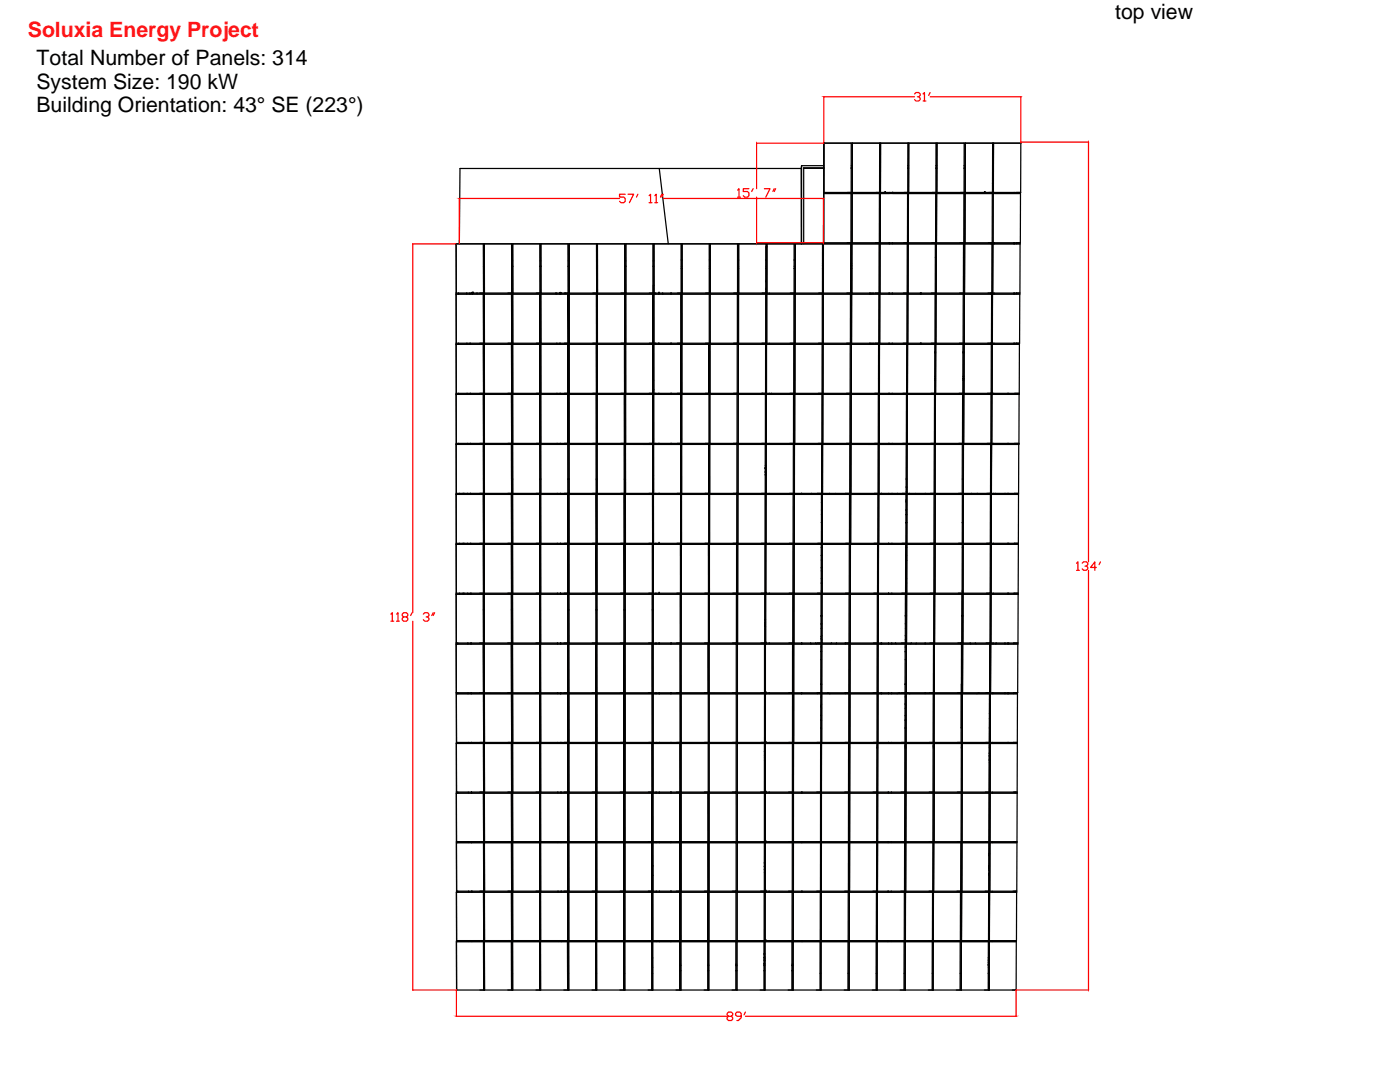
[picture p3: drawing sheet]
<svg xmlns="http://www.w3.org/2000/svg" width="279mm" height="216mm" viewBox="0 0 279 216" stroke-linecap="round" stroke-linejoin="round" font-family="sans-serif">
<defs><g id="words">
<g font-size="4.2">
<text x="222.6" y="3.8">top view</text>
<text x="7.3" y="13">Total Number of Panels: 314</text>
<text x="7.3" y="17.7">System Size: 190 kW</text>
<text x="7.3" y="22.4">Building Orientation: 43° SE (223°)</text>
</g>
<text font-size="4.2" fill="#ff1418" x="5.6" y="7.4">Soluxia Energy Project</text>
</g></defs>
<!-- layer: 0 -->
<g fill="none" stroke="#000" stroke-width=".25">
<path d="M159.9 33.6v15M160 33.1l-.1 .5h-28.3M160 33.1v15.5h4.2M160 33.1h4.4M160.4 33.6h4M164.4 38.6v9.8M164.4 38.4h5.5M164.4 38.6h5.4M164.4 38.4h.1M164.4 28.6v9.8M164.4 28.6v4.9h-4v15.1M164.4 28.6h5.5"/>
<path d="M169.1 38.4h.8M169.8 38.6h-5.4M169.8 38.6v9.8M169.9 33.6h.2M169.9 33.1h.2M169.9 33.5v4.9M169.9 28.6v4.9M170 38.6v9.8M170 38.4h5.5M170.1 38.6h5.4M170.1 38.6l-.1 9.8M170.1 38.4h.1"/>
<path d="M170.1 28.6v4.9h-.2M174.8 38.4h.7M175.5 38.6h-5.4M175.5 38.6h.1M175.5 38.6v9.8M175.5 33.5v4.9M175.5 33.6h.2M175.5 33.1h.2M175.6 28.6l-.1 4.9M175.6 28.6h-5.5v9.8M175.7 38.6v9.8M175.7 38.6h.1"/>
<path d="M175.7 38.6h5.4M175.7 28.6v9.8M175.7 28.6v4.9h-.2M175.7 38.4h.7M175.7 28.6h5.5M176.4 38.4h1.9M176.4 38.4v.2h.2M176.6 38.5v.1M176.6 38.5h.1M176.6 38.5l.1 .1M176.6 38.6h.1M176.7 38.5v.1"/>
<path d="M176.7 38.5h.1M176.7 38.6h.1M176.7 38.4l-.1 .1M177 38.4l-.1 .2M177.5 38.4v.2h-.9M178.1 38.6h3M178.1 38.6h.1M178.1 38.5v.1M178.1 38.4v.1M178.1 38.5h.1M178.3 38.4v.2M178.3 38.4h2.9"/>
<path d="M180.4 38.4h.8M181.1 38.6v9.8M181.2 33.1v.5M181.2 33.1h.1v.5h-.1M181.2 33.5h.1M181.2 33.6v4.8M181.2 28.6v4.5M181.3 38.6v9.8M181.3 38.4h.1M181.3 38.4h5.5M181.3 38.6h5.4M181.3 28.6v9.8"/>
<path d="M181.3 28.6h5.5v4.5M186 38.4h.8M186.7 38.6h-5.4M186.7 38.6v9.8M186.8 33.5h.1M186.8 33.6v4.8M186.8 33.1h.1v.5h-.1M186.8 33.1v.5M186.8 28.6h-5.5v9.8M186.9 38.4h5.5M187 38.4h.1M187 28.6l-.1 9.8"/>
<path d="M187 28.6h5.4v4.5M187 28.6v9.8M187 28.6h5.4M191.6 38.4h.8M192.4 38.6h-5.5v9.8M192.4 38.6h.1M192.4 38.6l-.1 9.8M192.4 33.6h.2M192.4 33.1h.2M192.4 33.5h.2M192.4 33.1v.5M192.4 33.6v4.8"/>
<path d="M192.6 38.4h5.2M192.6 38.6l-.1 9.8M192.6 38.6h.1M192.6 38.6h3.9M192.6 38.6h5.4v9.8M192.6 33.1v.5M192.6 33.6v4.8M192.6 28.6v4.5M192.6 28.6v9.8M192.7 28.6h5.4v7M192.7 28.6l-.1 9.8M192.7 28.6h5.4"/>
<path d="M196.2 38.4v.2M196.4 38.5h.1M196.4 38.5l.1 .1M196.5 38.5h-.1M196.5 38.6h.1M196.5 38.5h.1M196.5 38.5v.1M196.5 38.4v.1M196.6 38.5h.1M196.6 38.6h-.1M196.6 38.6h.1M196.6 38.5v.1"/>
<path d="M196.8 38.4v.2M197.3 38.4h.8M197.8 38.4h.3M197.8 38.4l-.2 .2M197.8 38.4v.2h-1.3M198.1 36.6v1.8M198.1 36.6h.1M198.1 36.1v.5M198.1 36.1h.1M198.1 35.6h.1M198.1 36h.1M198.1 35.6v.5"/>
<path d="M198.2 38.6h.1M198.2 38.6v9.8M198.2 38.4h4.1M198.2 38.6h5.5l-.1 9.8M198.2 36.6l-.1 .1M198.2 35.6v.5M198.2 36.1v.5M198.3 28.6l-.1 7M198.3 28.6l-.1 9.8M198.3 28.6h5.4M198.4 38.4v.2M202.3 38.4v.2h.5v-.2"/>
<path d="M202.3 38.4h.5M202.4 38.4v.2M202.8 38.4h.9M202.9 38.4h.8M203.7 28.6v9.8M203.7 28.6h-5.4M203.8 28.3l-.1 .3M91 48.6v.1M91 48.6h5.5M91 58.5h2.1M91 48.7l.1 9.8M91 58.7l.1 9.8"/>
<path d="M91 58.7h5.5h-2.7M91 48.7h5.5M91.1 58.5h.1M91.5 58.5v.2M91.7 48.6l.1-15h39.8l1.8 15M93.1 58.5v.2h.7M93.1 58.5h1M93.8 58.5v.2M94.1 58.5h.2M94.1 58.5l.1 .1M94.2 58.6l.1 .1M94.2 58.6h.1"/>
<path d="M94.2 58.5h.1M94.3 58.6h-.1M94.3 58.6h.1M94.3 58.5h.1M94.3 58.5h.9M94.3 58.5v.2M94.3 58.6v.1M94.5 58.5h.1M94.5 58.5l-.2 .1M95.2 58.5v.2M95.2 58.5h1.3M95.8 58.5h.7"/>
<path d="M96.5 48.6v4.5M96.5 58.7v9.8zM96.5 48.6v9.9M96.5 52.1h.2M96.5 53.1v5.4M96.5 53.1h.2M96.6 58.5h5.5M96.6 58.7h5.5zM96.6 48.7l.1 4.4M96.6 58.7l.1 9.8M96.7 53.1v5.4M96.7 48.7h5.4"/>
<path d="M96.7 58.7v9.8M96.7 48.7v9.8M96.7 58.5h.1M101.4 58.5h.7M102.1 58.7v9.8zM102.1 48.6v9.9M102.1 48.6l-5.4 .1M102.1 48.6v4.5M102.1 52.1h.2M102.1 53.1h.2M102.1 53.1v5.4M102.3 58.5h5.5"/>
<path d="M102.3 58.7h5.5zM102.3 58.7v9.8M102.3 48.7v4.4M102.3 53.1v5.4M102.3 48.7h5.5M102.3 48.7l.1 9.8M102.3 58.5h.1M107 58.5h.8M107.8 58.7v9.8zM107.8 48.6v9.9M107.8 48.6l-5.5 .1M107.8 48.6v4.5"/>
<path d="M107.8 53.1h.1M107.8 52.1h.1M107.8 53.1v5.4M107.9 58.7v9.8M107.9 58.5h3.2M107.9 58.7h.1M107.9 58.7h3.2M107.9 48.7v4.4M107.9 53.1l.1 5.4M108 48.7v9.8M108 48.7h5.4M108 58.5h.1"/>
<path d="M110.9 58.5v.2M111.1 58.7h.6M111.1 58.5h.6M111.1 58.5v.2M111.7 58.5v.2M111.7 58.5l.2 .2M111.7 58.7h1.7h-5.5M111.7 58.5h.2M111.8 58.6h.1M111.8 58.5h.1M111.9 58.5h.1M111.9 58.5l-.1 .1"/>
<path d="M111.9 58.7h.1M111.9 58.5h.2M111.9 58.5v.2M111.9 58.6h.1M111.9 58.6h-.1M111.9 58.6v.1M112.1 58.5l-.2 .1M112.1 58.5h1.3M112.6 58.5h.8M112.8 58.5v.2M113.4 58.7v9.8zM113.4 48.6l-5.5 .1"/>
<path d="M113.4 48.6v4.5M113.4 48.6v9.9M113.4 53.1h.2M113.4 52.1h.2M113.4 53.1v5.4M113.6 58.5h5.5M113.6 58.7h5.4zM113.6 58.7v9.8M113.6 48.7v4.4M113.6 53.1v5.4M113.6 48.7v9.8M113.6 48.7h5.5"/>
<path d="M118.3 58.5h.8M119 58.7l.1 9.8zM119.1 48.6l-5.5 .1M119.1 48.6v4.5M119.1 48.6v9.9M119.1 53.1h.1M119.1 52.1h.1M119.1 53.1v5.4M119.2 58.5h5.5M119.2 58.7h5.5zM119.2 58.7v9.8M119.2 48.7v4.4"/>
<path d="M119.2 53.1v5.4M119.2 58.5h.1M119.2 48.7h5.5M119.2 48.7l.1 9.8M123.9 58.5h.8M124.7 58.7v9.8zM124.7 48.6l-5.5 .1M124.7 48.6v4.5M124.7 48.6v9.9M124.7 53.1h.2M124.7 52.1h.2M124.7 53.1v5.4"/>
<path d="M124.9 58.5h5.5M124.9 58.7h5.4zM124.9 58.7v9.8M124.9 53.1v5.4M129.6 58.5h.8M130.3 58.7v9.8zM130.3 48.6h-5.4v4.5M130.3 48.7h-5.4v9.8M130.3 48.6l.1 4.5M130.3 52.1h.2M130.3 48.6l.1 9.9M130.4 53.1v5.4"/>
<path d="M130.4 53.1h.1M130.5 58.7h.1M130.5 58.7h1M130.5 58.7v9.8M130.5 58.5h5.5M130.5 48.7v9.8M130.5 48.6v.1M130.5 48.6h5.5M130.5 56.9h-.1v1.9h.1M130.5 58.5h.1M130.5 48.7h5.5M130.8 58.5v.2"/>
<path d="M131.5 58.5h.1M131.5 58.5v.2M132.3 58.5v.2h-.8M133.9 58.5v.2h2h-5.4M134 58.5v.2M135.2 58.5h.8M135.9 58.7v9.8zM136 51.9v1.7M136 53.6h.1M136 53.1h.1M136 48.6v3.3M136 53.6v4.9"/>
<path d="M136 48.6v9.9M136 51.9h.1M136.1 58.7v9.8M136.1 58.5h5.5M136.1 58.7h5.4zM136.1 51.9v1.7M136.1 48.7v3.2M136.1 53.6v4.9M136.1 48.7v9.8M136.1 48.7h5.5M140.8 58.5h.8M141.5 58.7v9.8z"/>
<path d="M141.6 48.6l-5.5 .1M141.6 48.6v3.3M141.6 48.6v9.9M141.6 51.9h.1M141.6 51.9v1.7M141.6 53.6h.1M141.6 53.1h.1M141.6 53.6v4.9M141.7 58.7v9.8M141.7 58.5h.1M141.7 58.7h5.5v9.8h-5.5M141.7 51.9v1.7"/>
<path d="M141.7 48.7v3.2M141.7 53.6v4.9M141.8 48.7h5.4M141.8 48.7v9.8M146.4 58.5h.8M147.2 58.7h-5.5M147.2 58.7h.1M147.2 51.9h.2M147.2 48.6l-5.4 .1M147.2 48.7v4.9M147.2 53.6v4.9h-5.4M147.2 53.6h.2"/>
<path d="M147.2 53.1h.2M147.2 48.6v.1M147.4 58.5h.1M147.4 58.7v9.8M147.4 58.5h5.5M147.4 58.7h5.4M147.4 51.9v1.7M147.4 48.7v3.2M147.4 53.6v4.9M147.4 48.7h5.5M147.4 48.7v9.8M152.1 58.5h.8"/>
<path d="M152.8 58.7v9.8M152.8 58.7h-5.4M152.9 48.6l-5.5 .1M152.9 57.7h.1M152.9 57.5v.2M152.9 57.7v.8M152.9 51.9v1.7M152.9 53.1h.1M152.9 48.6v3.3M152.9 53.6v3.9M152.9 58.2h.1M152.9 57.5v.1"/>
<path d="M152.9 56v.2M152.9 55.9l-.1 21M152.9 49.2h.1v9.3M152.9 49.2v39.5M152.9 49.2l.1 .1M153 58.5h.1M153 58.7h.1M153 58.7h5.4M153 58.7v9.8M153 58.5h5.5M153.5 58.5v.2M157.7 58.5h.8"/>
<path d="M158.4 58.7v9.8M158.5 53.6v4.9M158.5 48.6h-5.5v9.9M158.5 48.7h-5.5v9.8M158.5 51.9v1.7M158.5 53.1h.2M158.5 48.6v3.3M158.5 51.9h.2v1.7h-.2M158.7 58.5h5.4M158.7 58.7l-.1 9.8M158.7 58.7h5.4M158.7 58.7v9.8"/>
<path d="M158.7 58.5h.1M158.7 48.6v.1M158.7 48.6v9.9M158.7 48.6l5.5 .1M158.7 48.7v9.8M163.4 58.5h.7M164.1 58.7h-5.4M164.1 58.7v9.8M164.1 53h.2v-4.4v9.9M164.1 53.6h.2M164.1 52.6h.2M164.1 53v5.5"/>
<path d="M164.2 48.7l-.1 4.3M164.2 48.6v.1M164.3 58.7v9.8h5.4M164.3 58.5h5.5M164.3 58.7v9.8M164.3 58.7h5.4M164.3 48.4h5.5M164.3 48.7v9.8M164.3 48.7h5.5M169 58.5h.8M169.1 48.4h.7M169.7 58.7h-5.4"/>
<path d="M169.7 58.7v9.8M169.8 53.6h.2M169.8 52.6h.2M169.8 53v5.5M169.8 48.6l-5.5 .1M169.8 48.6v.1M169.8 48.7v4.3M169.9 58.7v9.8M169.9 58.7h.1M169.9 58.7h5.5M169.9 58.5h5.5M170 58.7l-.1 9.8"/>
<path d="M170 58.5h.1M170 48.7v9.8M170 48.6v4.4h-.2M170 48.4h5.5M170 48.7h5.4M170.1 48.4h.1M173.6 58.5v.2M173.8 58.5v.2h1.6M174.2 58.5v.2M174.7 58.5h.7M174.7 48.4h.8M175.4 58.7v9.8"/>
<path d="M175.4 48.6l-5.4 .1M175.4 48.6v9.9M175.6 58.7h.1M175.6 58.7h5.4M175.6 58.5h1.8M175.6 58.7l-.1 9.8h1.9M175.6 58.7l-.1 9.8M175.6 48.6v9.9M175.6 48.6v.1M175.6 48.6h5.5M175.6 48.4h1.9M175.6 48.7h5.5"/>
<path d="M175.6 48.7v9.8M175.7 48.4h.1M177.4 58.5h.7M177.5 58.5l-.1 .2M177.5 48.4h.6M177.5 48.4v.2M178.1 58.5h2.9M178.1 58.5v.2M178.1 48.4v.2M178.1 48.4h3M180.3 58.5h.7M180.4 48.4h.7"/>
<path d="M181 58.7v9.8M181.1 48.6v.1M181.1 48.7l-.1 9.8M181.2 58.7l-.1 9.8M181.2 58.7h.1M181.2 58.7h5.4M181.2 58.5h.1M181.2 58.7v9.8M181.2 58.5h2.5M181.2 48.4h5.5M181.3 48.4h.1M183.7 58.5v.2h2.9"/>
<path d="M183.7 58.5h.1M183.8 58.5v.2M183.8 58.5h2.9M185.9 58.5h.8M186 48.4h.7M186.6 58.7v9.8M186.7 51.4h.1M186.7 48.6h-5.5v9.9M186.7 48.7h-5.5v9.8M186.7 48.6v.1M186.7 48.7v9.8M186.8 58.5h5.5"/>
<path d="M186.8 58.7v9.8zM186.8 58.7h5.4M186.8 48.6v9.9M186.8 48.7v9.8M186.8 48.4h5.5M186.9 48.7h5.4M186.9 48.7l-.1 9.8M186.9 48.4h.1M191.5 58.5h.8M191.6 48.4h.7M192.2 58.7h-5.4M192.2 58.7v9.8"/>
<path d="M192.3 51.4h.2M192.3 48.7v9.8M192.3 48.6l-5.5 .1M192.3 48.6v.1M192.4 58.7h.1M192.4 58.5h5.3M192.4 58.7v9.8M192.5 58.5h.1M192.5 48.6v9.9M192.5 48.7v9.8M192.5 48.6v.1M192.5 48.4h5.3"/>
<path d="M192.5 48.7l5.5-.1-.1 9.9M197.2 58.5h.7M197.2 48.4h.8M197.7 58.5h.2M197.7 58.5v.2M197.8 58.5v.2h-5.4M197.8 48.4h.2M197.8 48.4v.2h-5.3M197.9 58.7h.1M197.9 58.7v9.8M197.9 58.7h-5.4l-.1 9.8M198.1 58.7v9.8"/>
<path d="M198.1 58.7h.1M198.1 58.7h5.4M198.1 58.7l-.1 9.8zM198.1 58.5h5.4M198.1 48.6v.1M198.1 48.6l5.5 .1M198.1 48.7v9.8M198.1 48.4h5.5M198.2 48.4h.1M198.4 58.5v.2M198.4 48.4v.2M202.3 48.4v.2"/>
<path d="M202.3 58.5v.2M202.4 58.5v.2h1.1M202.4 48.4v.2h1.2M202.8 58.5h.7M202.8 58.5v.2M203.5 58.7h.1M203.5 58.7v9.8M203.6 48.7l-.1 9.8M203.6 48.6v.1M203.6 48.4h-.7l-.1 .2M91 68.5h2.2M91 78.7l.1 9.8"/>
<path d="M91 68.7l.1 9.8M91 78.7h5.5M91 68.7h5.5M91 78.5h2.2M91.1 68.5h.1M91.1 78.5h.1M91.5 68.5v.2M91.5 78.5v.2M93.2 68.5v.2h.6v-.2M93.2 68.5h.6M93.2 78.5v.2h.7l-.1-.2M93.2 78.5h.7"/>
<path d="M93.8 68.5v.2M93.8 68.5h2.7M93.9 78.5h2.6M95.7 78.5h.8M95.8 68.5h.7M96.5 78.7v9.8zM96.5 68.7v9.8zM96.6 68.5h5.5M96.6 78.5h5.5M96.6 68.7l.1 9.8M96.6 78.7l.1 9.8M96.6 78.7h5.5z"/>
<path d="M96.6 68.7h5.5zM96.7 78.7v9.8M96.7 68.7v9.8M96.7 68.5h.1M101.4 78.5h.7M101.4 68.5h.7M102.1 78.7v9.8zM102.1 68.7v9.8zM102.3 78.7v9.8M102.3 78.5h5.5M102.3 68.5h5.5M102.3 68.7h5.5z"/>
<path d="M102.3 68.7v9.8M102.3 78.7h5.4zM102.3 78.5h.1M102.3 68.5h.1M107 78.5h.8M107 68.5h.8M107.7 78.7l.1 9.8zM107.8 68.7v9.8zM107.9 78.7h.1M107.9 78.7h5.5zM107.9 78.5h3.2M107.9 78.7v9.8"/>
<path d="M107.9 68.7v9.8M107.9 68.7h.1M107.9 68.7h5.5zM107.9 68.5h3.2M111.1 68.5h.7M111.1 68.5v.2M111.1 78.5h.7M111.1 78.5v.2M111.8 68.5v.2M111.8 68.5h1.6M111.8 78.5v.2M111.8 78.5h1.6"/>
<path d="M112.6 78.5h.8M112.6 68.5h.8M113.4 78.7v9.8zM113.4 68.7v9.8zM113.6 78.7h5.4h-5.4v9.8zM113.6 78.5h5.4M113.6 68.7v9.8M113.6 68.7h5.4zM113.6 68.5h5.5M113.6 78.5h.1M113.6 68.5h.1M118.3 78.5h.7"/>
<path d="M118.3 68.5h.8M119 78.7v9.8zM119 68.7v9.8zM119.2 78.7v9.8M119.2 78.7h5.4zM119.2 78.5h5.4M119.2 68.7h5.4zM119.2 68.5h5.5M119.2 68.7v9.8zM119.2 68.5h.1M123.9 78.5h.7M123.9 68.5h.8"/>
<path d="M124.6 78.7v9.8zM124.6 68.7v9.8zM124.8 78.5h5.5M124.8 78.7v9.8M124.8 78.7h5.5zM124.8 68.5h5.5M124.8 68.7h5.5zM124.8 68.7l.1 9.8M124.9 78.7l-.1 9.8M124.9 78.5h.1M124.9 68.7v9.8M124.9 68.5h.1"/>
<path d="M129.6 78.5h.7M129.6 68.5h.7M130.3 78.7v9.8zM130.3 68.7v9.8zM130.4 78.7v9.8M130.4 78.5h1.1M130.4 78.7h.1M130.4 78.7h1.1M130.5 68.7h.1M130.5 68.7h1M130.5 68.5h1M130.5 68.7v9.1"/>
<path d="M130.5 75.9v1.9M130.5 78.7v9.8M130.5 78.5h.1M130.5 77.8v.7M130.5 68.7v9.8M130.9 68.5v.2M130.9 78.5v.2M131.5 68.7h.1M131.5 68.5v.2M131.5 68.5h2.4M131.5 78.7h2.4M131.5 78.5h2.4"/>
<path d="M131.5 78.5v.2M133.9 78.7h2h-5.4M133.9 68.5v.2M133.9 78.5v.2M133.9 68.5h2M133.9 78.5h2M134 68.5v.2M134 78.5v.2M135.2 78.5h.7M135.2 68.5h.7M135.9 78.7v9.8zM135.9 68.7v9.8z"/>
<path d="M135.9 68.7h-5.4M136 78.7h5.5zM136 78.7v9.8M136 78.5h5.5M136.1 68.5h5.4h-.7M136.1 78.7v9.8M136.1 68.7h5.4h-5.4v9.8zM136.1 68.5h.1M140.8 78.5h.7M141.5 78.7v9.8zM141.5 68.7v9.8zM141.6 78.5h.1"/>
<path d="M141.7 78.7h5.4v9.8h-5.4zM141.7 78.5h.1M141.7 68.7v9.8M141.7 68.5h.1M141.7 68.7h5.4v9.8h-5.4M146.4 78.5h.7M146.4 68.5h.8M147.1 78.7h-5.5l.1 9.8M147.1 78.7h.1M147.1 68.7h-5.4M147.1 68.7h.1M147.3 78.7v9.8"/>
<path d="M147.3 78.7h5.5M147.3 78.5h4.8M147.3 78.5h.1M147.3 68.5h5.5M147.4 68.5h.1M152 78.5h.8M152.1 68.5h.7M152.1 78.5v.2h.7M152.1 78.5h.7M152.8 78.7v.1M152.8 78.7h.1M152.8 78.8v9.7"/>
<path d="M152.8 78.4l.1 .1-.1-.1M152.8 78.1v.4M152.8 76.9v.5M152.8 77.4v.7M152.8 76.9h.1M152.8 78.1l.1 .1M152.8 77.4l.1 .1v1M152.8 68.7h-5.5v9.8M152.8 68.7h-5.4v9.8M152.8 68.7v8.2M152.8 76.9v.1M152.9 78.5v.3h-.1"/>
<path d="M152.9 78.7h.1M152.9 78.7h5.5M152.9 78.5h5.5M152.9 78.7v9.8M153 68.5h.1M153 78.5h.1M153 68.7h.1M153 68.7h5.4M153 68.7v9.8M153 68.5h5.4M153.5 78.5v.2h4.9M153.5 68.5v.2"/>
<path d="M154 78.5v.2M157.6 78.5h.8M157.7 68.5h.7M158.4 78.7v9.8M158.4 68.7v9.8M158.6 78.7v9.8M158.6 78.5h5.5M158.6 78.7h5.4M158.6 78.5h.1M158.6 68.5h5.5M158.6 68.5h.1M163.3 78.5h.8"/>
<path d="M163.3 68.5h.8M164 78.7v9.8M164 78.7h-5.4M164 78.7h.1M164.1 68.7h-5.5v9.8M164.1 68.7h.1M164.1 68.7v9.8M164.2 78.7v9.8M164.2 78.5h5.5M164.2 78.7h5.4M164.2 68.7v9.8M164.3 68.7h5.4"/>
<path d="M164.3 68.7l-.1 9.8M168.9 78.5h.8M169 68.5h.7M169.6 78.7h-5.4M169.6 78.7v9.8M169.7 68.7h-5.5M169.7 68.7v9.8M169.8 78.5h5.5M169.8 78.7v9.8M169.9 78.7h5.4M169.9 78.7l-.1 9.8M169.9 78.5h.1"/>
<path d="M169.9 68.7h.1M169.9 68.7h5.4M169.9 68.5h5.5M169.9 68.7v9.8M169.9 68.5h.1M173.6 68.5v.2M173.8 68.5v.2h1.5M174.2 68.5v.2M174.6 78.5h.7M174.6 68.5h.8M175.3 78.7h-5.4M175.3 78.7v9.8"/>
<path d="M175.3 75.8h.2M175.3 75.1h.2M175.3 75.5v3M175.3 68.7v6.8M175.3 68.7h.1M175.5 78.7l-.1 9.8M175.5 78.7h.1M175.5 78.7h5.4M175.5 78.5h5.4M175.5 68.7v6.8h-.2M175.5 68.7h.1M175.5 68.7h5.5"/>
<path d="M175.5 68.7v9.8M177.4 78.5v.2M177.4 68.5h.7M177.4 68.5v.2M178.1 78.5v.2M178.1 68.5v.2M178.1 68.5h2.9M180.2 78.5h.7M180.2 68.5h.8M180.9 78.7v9.8M180.9 75.8h.2M180.9 75.1h.2"/>
<path d="M180.9 75.5v3M181 68.7h.1M181 68.7l-.1 6.8M181.1 78.5h5.4M181.1 78.7l-.1 9.8M181.1 78.7h5.4M181.1 78.5h.1M181.1 68.7h.1M181.1 68.7h5.5M181.1 68.5h2.6M181.1 68.7v9.8M181.1 68.7v6.8h-.2"/>
<path d="M181.1 68.5h.1M183.7 68.5v.2h2.9M183.7 68.5h.1M183.8 68.5v.2M183.8 68.5h2.8M185.8 78.5h.7M185.8 68.5h.8M186.5 78.7h-5.4M186.5 78.7v9.8M186.5 75.8h.2M186.5 75.1h.2M186.5 75.5v3"/>
<path d="M186.6 70.4h.1v5.1h-.2M186.6 70.2h.1v-1.5v9.8M186.6 68.7h.1M186.6 70.2v.2M186.6 70.4l-.1 5.1M186.6 68.7v1.5M186.7 78.5h5.4M186.7 78.7l-.1 9.8M186.7 78.7v9.8M186.7 78.7h5.4M186.7 78.5h.1M186.7 68.5h5.5"/>
<path d="M186.7 68.7h5.5M186.7 68.7v9.8M186.8 68.5h.1M191.4 78.5h.7M191.5 68.5h.7M192.1 78.7h-5.4M192.1 78.7v9.8M192.2 75.8h.2M192.2 75.5h.2M192.2 75.1h.2M192.2 75.5v.3M192.2 75.8l-.1 2.7"/>
<path d="M192.2 68.7h-5.5M192.2 70.4h.2v5.1M192.2 70.2v.2M192.2 68.7h.1M192.2 70.4v5.1M192.2 68.7v1.5M192.3 78.5h5.4M192.3 78.7v9.8M192.3 78.7h.1M192.3 78.7h5.5l-.1 9.8M192.4 75.8v2.7M192.4 75.5v.3"/>
<path d="M192.4 68.7h.1M192.4 68.5h5.3M192.4 68.7v9.8M192.4 68.7h5.4v9.8M192.4 68.5h.1M197 78.5h.8M197.1 68.5h.8M197.7 78.5h.1M197.7 78.5v.2h-5.4M197.7 68.5h.2M197.7 68.5v.2h-5.3v1.5h-.2M197.9 78.7v9.8"/>
<path d="M197.9 78.5h5.5M197.9 78.7h.1M197.9 78.7h5.5M198 78.7l-.1 9.8M198 78.5h.1M198 68.7v9.8M198 68.7h5.4M198 68.5h5.5M198.3 78.5v.2M198.4 68.5v.2M201.1 78.5v.2M201.3 78.5v.2h2.1"/>
<path d="M202.3 68.5v.2M202.4 68.5v.2h1M202.5 78.5v.2M202.7 78.5h.7M202.7 68.5h.8M202.8 68.5v.2M203.4 78.7h.1M203.4 78.7v9.8M203.4 68.7h.1M203.4 68.7v9.8M91 98.6v.1M91 88.7l.1 9.7"/>
<path d="M91 88.7h5.5M91 98.4h2.3M91 88.5h2.2M91 98.7l.1 9.7M91.1 98.7v9.7M91.1 98.7h5.4M91.1 98.4h.1M91.1 88.5h.1M91.5 88.5v.2M91.7 98.4v.2M92.4 98.4v.2M92.6 98.4v.2h-1.6"/>
<path d="M93.2 88.5v.2h.7v-.2M93.2 88.5h.7M93.3 98.4h.6M93.3 98.4v.2h.6v-.2M93.9 88.5h2.6M93.9 98.4h2.6M95.7 88.5h.8M95.7 98.4h.8M96.5 98.6v9.8zM96.5 88.7v6.8M96.5 88.7v9.7M96.5 95.5v2.9"/>
<path d="M96.5 95.5h.2M96.5 95.6h.2M96.6 98.5h5.5h-.8M96.6 88.5h5.5M96.6 88.7l.1 6.9M96.6 98.7l.1 9.7M96.6 98.6h5.5zM96.7 95.6v2.9M96.7 98.7v9.7M96.7 88.7h5.4M96.7 88.7v9.8M101.4 88.5h.7"/>
<path d="M102.1 98.6v9.8zM102.1 88.7v9.8v-2.9M102.1 88.7h-5.5M102.1 88.7v6.9M102.1 95.5h.2M102.1 95.6h.2M102.3 98.5h5.5M102.3 98.7v9.7M102.3 98.6h5.4zM102.3 88.5h5.5M102.3 95.6v2.9M102.3 88.5h.1"/>
<path d="M102.3 98.5h.1M107 98.5h.8M107 88.5h.8M107.7 98.6v9.8zM107.7 88.7l.1 9.7M107.7 88.7h-5.4v6.9M107.7 88.7h-5.4v9.8M107.7 88.7l.1 6.9M107.8 95.5h.1M107.8 95.6h.1M107.8 95.6v2.8M107.9 98.7v9.7"/>
<path d="M107.9 98.6v.1M107.9 98.6h5.4l-5.4 .1M107.9 98.5h3.3M107.9 88.5h3.3M107.9 88.7v6.9M107.9 88.7h.1M107.9 88.7h5.4M107.9 95.6v2.9M107.9 88.7v9.8M107.9 98.5h.1M107.9 88.5h.1M111.2 88.5h.6"/>
<path d="M111.2 88.5v.2M111.2 98.5h.6M111.2 98.5v.1M111.8 88.5v.2M111.8 88.5h1.6M111.8 98.5v.1M111.8 98.5h1.6M112.6 98.5h.8M112.6 88.5h.8M113.3 98.6v9.8zM113.3 88.7l.1 9.7M113.3 88.7l.1 6.9"/>
<path d="M113.4 95.5h.2M113.4 95.6h.2M113.4 95.6v2.8M113.5 98.6h5.5zM113.5 98.5h5.5M113.5 98.7l.1 9.7M113.5 88.7l.1 6.9M113.5 88.5h5.5M113.6 95.6v2.9M113.6 98.7v9.7M113.6 88.7h5.4M113.6 88.7v9.8"/>
<path d="M118.3 98.5h.7M118.3 88.5h.7M119 98.6v9.8zM119 88.7v9.7M119 88.7h-5.4M119 88.7v6.9M119 95.5h.2M119 95.6h.2M119 95.6v2.8M119.1 98.7l.1 9.7M119.1 98.5h5.5M119.1 98.6h5.5z"/>
<path d="M119.2 88.5h5.4M119.2 98.7v9.7M119.2 95.6v2.9M119.2 88.5h.1M123.9 98.5h.7M123.9 88.5h.7M124.6 98.6v9.8zM124.6 88.7h-5.4v6.9M124.6 88.7h-5.4v9.8M124.6 88.7v6.9M124.6 88.7v9.7M124.6 95.5h.2"/>
<path d="M124.6 95.6h.2M124.6 95.6v2.8M124.8 98.5h5.5M124.8 98.7v9.7M124.8 98.6h5.4zM124.8 88.5h5.5M124.8 88.7v6.9M124.8 95.6v2.9M124.8 98.5h.1M124.8 88.7v9.8M124.8 88.7h5.5M129.5 98.5h.8"/>
<path d="M129.5 88.5h.8M130.2 98.6v9.8zM130.3 88.7v9.7M130.3 88.7h-5.5M130.3 88.7v6.8M130.3 95.5v2.9M130.3 95.5h.1M130.3 95.6h.1M130.4 98.6v.1M130.4 98.7v9.7M130.4 98.5h5.5M130.4 88.7v6.2"/>
<path d="M130.4 88.5h1.1M130.4 93v1.9M130.4 94.9v.7M130.4 95.6v2.9M130.4 98.5h.1M130.4 88.7v9.8M130.4 88.5h.1M130.9 88.5v.2M130.9 98.5v.1M131.5 88.7h-1.1M131.5 88.5h2.4M131.5 88.7h.1"/>
<path d="M131.5 88.5v.2M131.5 88.7h4.4M131.5 98.5v.1h-1.1M133.9 88.5v.2M133.9 88.5h2M134 88.5v.2M135.1 98.5h.8M135.1 88.5h.8M135.8 98.6v9.8zM135.9 88.7v9.8zM135.9 98.5l-.1 .1-5.4 .1M135.9 88.5v.2h-5.5"/>
<path d="M136 98.6h5.4zM136 98.7v9.7M136 98.4h5.5M136 88.7h5.5h-5.5v9.7zM136 88.5h5.5h-.8M136 88.5h.1M140.7 98.4h.8M141.4 98.6v9.8zM141.5 88.7v9.7zM141.6 98.7v9.7M141.6 98.5h.1M141.6 98.7h5.4v9.7h-5.4"/>
<path d="M141.6 88.5h.1M141.6 88.7v9.8M141.6 88.7h5.5v9.8h-5.5M146.3 98.5h.8M146.3 88.5h.8M147 98.6l-5.4 .1M147 98.6v.1M147.1 88.7h-5.5M147.1 88.7h.1M147.2 98.7v9.7M147.2 98.5h5.5M147.3 98.7l-.1 9.7"/>
<path d="M147.3 98.7h5.4M147.3 98.5h.1M147.3 88.7v9.8M147.3 88.5h5.5M147.3 88.7h5.4M152 98.5h.7M152 88.5h.8M152.7 98.6v9.8M152.7 98.6l-5.4 .1M152.7 92.9h.2v.9l-.2-.4M152.7 93.4h.1M152.7 94.3v.4"/>
<path d="M152.7 93.4v.1M152.7 93.5v.8M152.7 94.7v3.8M152.7 94l.2 .2M152.7 94.7h.2M152.7 94.3l.2 .1M152.7 88.7v4.7M152.7 88.7h-5.4M152.7 88.7h.1M152.8 93.3l-.1 .2M152.8 98.6l.1 .1M152.8 98.6v9.8"/>
<path d="M152.8 98.6l5.5 .1M152.8 98.5h.1M152.9 98.7v9.7M152.9 98.5h5.4M152.9 88.5h.1M152.9 93.1l-.1 .2M152.9 88.7v9.8M152.9 88.7v9.9M152.9 88.7h5.4M152.9 98.6h.1M152.9 88.7h.1M152.9 98.5h.1"/>
<path d="M152.9 98.6h5.4M152.9 88.5h5.5M153.5 98.5v.1M153.5 88.5v.2M157.6 98.5h.7M157.6 88.5h.8M158.3 98.6v9.8M158.3 88.7v9.8M158.5 98.6v9.8M158.5 98.6v.1M158.5 98.6l5.4 .1M158.5 98.5h5.5"/>
<path d="M158.5 98.7v9.7M158.5 88.7v9.8M158.5 88.5h5.5M158.6 88.7h5.4M158.6 88.7l-.1 9.7M158.6 88.5h.1M160 98.5v.1M162 98.5l-.1 .1h2M163.3 88.5h.7M163.9 98.7v1.6M163.9 98.6v.1M164 98.5h-.8l-.2 .1"/>
<path d="M164 97.2l.1-.1v1.3M164 97.2v1.3M164 95.6h.1M164 88.7h-5.4M164 88.7v8.5M164.1 98.5h1.4M164.1 99.4l-.2 .2M164.1 98.7v9.7M164.1 98.6v4.1h-.2M164.1 98.6h5.4v9.8M164.1 98.6v.1M164.1 98.1h-.1"/>
<path d="M164.2 98.5h.1M164.1 88.5h5.5M164.1 88.7v9.8M164.2 88.7h5.4M164.2 88.7v9.8M164.2 88.5h.1M165.5 98.5l.3 .1h1.1h1.8v-.1M165.5 98.5h3.2M166.7 98.5l.2 .1M168.7 98.5h.9M168.8 98.5h.8M168.9 88.5h.7"/>
<path d="M169.6 88.7h-5.4M169.6 88.7v9.8M169.8 98.6l-.1 9.8M169.8 98.5h5.4M169.8 98.7h5.4M169.8 98.7v9.7M169.8 98.5h.1M169.8 88.7v9.8M169.8 88.5h5.5M169.8 88.7h5.4M169.9 88.5h.1M174.5 98.5h.7"/>
<path d="M174.5 88.5h.8M175.2 98.6l-5.4 .1M175.2 98.6v9.8M175.2 88.7v9.8M175.2 88.7h-5.4v9.8M175.4 98.6l-.1 9.8M175.4 98.6v.1M175.4 98.6l5.4 .1M175.4 98.5h.5M175.4 98.7l-.1 9.7M175.4 88.7h.1M175.4 88.7h5.5"/>
<path d="M175.4 88.5h5.5M175.4 88.7v9.8M175.4 88.7v9.7M175.8 98.5v.1M175.9 98.5v.1h2.1M175.9 98.5h2.1M177.4 98.5v.1M177.4 88.5v.2M178 98.6h2.8M178 98.5h2.8M178 98.5v.1M178 88.5v.2"/>
<path d="M179.1 98.5l-.2 .1M180.1 98.5h.7M180.1 88.5h.8M180.8 99.7v.5M180.8 98.7v1.5M180.8 98.6v.1M180.8 97.2v1.3M180.8 95.6h.2v1.6M180.8 97.2h.2M180.8 98.1l.2 .1M180.8 95.6v1.6M180.9 88.7l-.1 6.9"/>
<path d="M180.9 88.5v.2M180.9 98.5h.6M181 98.6v4.1M181 98.6h5.4v9.8M181 98.6v.1M181 98.7l-.1 9.7M181 98.4v.1M181 97.2v1.2M181 98.7v9.7M181 98.4v.3M181 88.7v9.8M181 88.5h5.5"/>
<path d="M181 88.7h5.4M181.1 88.5h.1M181.5 98.5l.2 .1h1.1h1.8v-.1M181.5 98.5h3.1M182.7 98.5l.1 .1M184.6 98.5h1.8M185.7 98.5h.7M185.7 88.5h.8M186.4 88.7h-5.4M186.4 88.7v9.8M186.6 98.5h5.1M186.6 98.5h.1"/>
<path d="M186.6 88.7v9.8M186.6 88.5h5.5M186.6 98.6v9.8M186.6 98.6l5.5 .1M186.6 88.7h5.5M186.7 88.5h.1M191.3 98.5h.7M191.3 88.5h.8M191.7 98.5v.1h.4M191.7 98.5h.3M191.9 98.5v.1M192 95.6h.2"/>
<path d="M192.1 88.7l-.1 9.8M192.1 88.7h-5.5M192.1 88.7h.1M192.1 98.6v.1M192.1 98.7l-.1 5.6M192.2 98.5h5.2M192.2 98.6v.1M192.2 98.6l5.5 .1M192.2 98.6v5.7h-.2M192.2 98.4l.1 .1M192.2 98.7v9.7zM192.3 88.7l-.1 9.7"/>
<path d="M192.3 88.7l-.1 9.8M192.3 88.7h.1M192.3 88.5h5.4M192.3 88.7v9.8M192.3 88.7h5.4M193.8 98.5l-.1 .1M195 98.5l-.2 .1M196.9 98.5h.8M197 88.5h.7M197.4 98.5l.2 .1M197.4 98.5h.2M197.6 98.6h.1"/>
<path d="M197.6 98.5v.1M197.6 98.5h.1M197.7 88.5v.2h-5.4M197.7 88.5h.1M197.7 98.6l-.1 9.8M197.7 88.7v9.8M197.8 98.5h5.5M197.8 98.6v9.8M197.8 98.6v.1M197.8 98.6l5.5 .1M197.9 98.7l-.1 9.7M197.9 88.7h.1"/>
<path d="M197.9 88.7h3.4M197.9 88.7l-.1 9.8M197.9 88.5h5.5M197.9 88.7l-.1 9.7M197.9 88.7h5.4M197.9 88.5h.1M198.3 88.5v.2M198.6 98.5l.1 .1M200.6 98.5v.1M201.1 98.5v.1h-2.8v-.1M201.1 88.5v.2M201.3 88.7h2"/>
<path d="M201.3 98.5v.1h2M201.3 88.5v.2M202.4 98.5v.1M202.5 88.5v.2M202.5 98.5h.8M202.6 88.5h.8M203.3 98.6v.1M203.3 98.7l-.1 9.7M203.3 88.7v9.8M203.4 88.5l-.1 .2M91 108.6l.1 9.8M91 108.4h2.3"/>
<path d="M91 118.4h2.3M91 118.6l.1 9.7M91 118.6h.1M91 108.6h.1M91 118.6h5.5M91 108.6h5.5M91.1 118.6v9.7M91.1 108.6v9.8M91.1 108.4h.1M91.1 118.4h.1M91.7 108.4v.2M91.7 118.4v.2"/>
<path d="M92.4 108.4v.2M92.4 118.4v.2M92.6 108.4v.2M92.6 118.4v.2M93.3 108.4v.2h.7l-.1-.2M93.3 108.4h.7M93.3 118.5h.7M93.3 118.4h.7M93.3 118.4v.2M94 108.4h2.5M94 118.4v.1M94 118.5l2.5 .1"/>
<path d="M94 118.4h2.5M94 118.4v.2M95.7 118.4h.8M95.7 108.4h.8M96.5 118.6v9.7v-6.6M96.5 108.6v9.8zM96.5 118.6v3.1M96.6 118.6v3.1M96.6 108.4h5.5M96.6 118.4h5.5M96.6 108.6l.1 9.8M96.6 108.6h5.5z"/>
<path d="M96.7 118.6h5.4M96.7 118.6v9.7M96.7 108.6v9.8M101.3 118.4h.8M101.3 108.4h.8M102.1 118.6v9.7v-6.6M102.1 118.6h-5.5M102.1 118.6v3.1M102.1 108.6v9.8zM102.3 118.6v3.1M102.3 118.4h5.4M102.3 108.6h5.4z"/>
<path d="M102.3 108.6v9.8M102.3 108.4h5.4M102.3 118.6v9.7M102.3 118.6h5.4M102.3 108.4h.1M107 118.4h.7M107 108.4h.7M107.7 118.6v9.7v-6.6M107.7 118.6h-5.4M107.7 118.6v3.1M107.7 108.6v9.8zM107.9 118.6h.1"/>
<path d="M107.9 118.6h4M107.9 118.6v3.1M107.9 118.4h3.3M107.9 108.4h3.3M107.9 108.6v9.8M107.9 108.6h.1M107.9 108.6h5.4h-5.4v9.8M107.9 118.6v9.7M107.9 118.6h5.4M107.9 118.4h.1M107.9 108.4h.1M111.2 108.4h.7"/>
<path d="M111.2 108.4v.2M111.2 118.4h.7M111.2 118.4v.2M111.8 108.4v.2M111.9 108.4h1.4M111.9 118.6h1.4M111.9 118.4v.2M111.9 118.4h1.4M112.6 118.4h.7M112.6 108.4h.7M113.3 118.6v9.7v-6.6M113.3 118.6v3.1"/>
<path d="M113.3 108.6v9.8zM113.5 118.6v3.1M113.5 118.4h5.5M113.5 108.4h5.5M113.5 108.6v9.8M113.5 108.6h5.5zM113.5 118.4h.1M113.5 108.6l.1 9.8M113.6 108.4h.1M118.2 118.4h.8M118.2 108.4h.8M118.9 118.6h-5.4"/>
<path d="M118.9 118.6h-5.4v9.7M118.9 118.6l.1 3.1M118.9 118.6l.1 9.7v-6.6M119 108.6v9.8zM119.1 118.6v3.1M119.1 118.4h5.5M119.1 108.4h5.5M119.1 108.6v9.8M119.1 108.6h5.5zM119.1 118.6h5.4M119.1 118.6v9.7M119.1 118.4h.1"/>
<path d="M119.1 108.6l.1 9.8M123.8 118.4h.8M123.8 108.4h.8M124.5 118.6h-5.4M124.5 118.6v3.1M124.5 118.6l.1 9.7-.1-6.6M124.6 108.6v9.8zM124.8 118.6v3.1M124.8 118.4h5.4M124.8 108.6v9.8M124.8 108.4h5.4M124.8 118.6v9.7"/>
<path d="M124.8 108.6h5.4zM124.8 118.6h5.4M124.8 118.4h.1M129.5 118.4h.7M129.5 108.4h.7M130.2 118.6v9.7v-6.6M130.2 118.6h-5.4M130.2 118.6v3.1M130.2 108.6v9.8zM130.4 118.6v3.1M130.4 118.4h.5M130.4 108.6h.1"/>
<path d="M130.4 108.6h1.1M130.4 108.4h5.4M130.4 108.6v9.8M130.4 118.6h5.4M130.4 118.6v9.7M130.4 108.4h.1M130.9 108.4v.2M130.9 118.4h.6M130.9 118.4v.2M131.5 108.6h.1M131.5 108.4h.1M131.5 108.4v.2"/>
<path d="M131.5 118.5h.1M131.5 118.4h4.3M131.5 118.4v.2zM131.5 118.4h.1M135.1 118.4h.7M135.1 108.4h.7M135.8 118.6v9.7zM135.8 108.6v9.8zM135.8 118.4v.2h-5.4M135.8 108.6h-5.4v9.8M135.9 118.6h5.5zM135.9 118.6v9.7"/>
<path d="M135.9 118.4h5.5M136 108.4h5.4h-.7M136 108.6h5.4h-5.4v9.8zM136 118.6v9.7M136 108.4h.1M140.7 118.4h.7M141.4 118.6v9.7zM141.4 108.6v9.8zM141.5 118.6v9.7M141.5 118.4h.1M141.6 118.6h5.4v9.7h-5.4M141.6 118.6v9.7"/>
<path d="M141.6 118.4h.1M141.6 108.4h.1M141.6 108.6v9.8M141.6 108.6h5.4v9.8h-5.4M146.2 118.4h.8M146.3 108.4h.7M147 118.6h-5.4M147 118.6h.1M147 108.6h-5.4M147 108.6h.1M147.2 118.4h5.4M147.2 118.6v9.7"/>
<path d="M147.2 118.6h5.4M147.2 118.4h.1M147.2 108.6v9.8M147.2 108.4h5.5M147.2 108.6h5.4M151.9 118.4h.7M151.9 108.4h.8M152.6 118.6h-5.4M152.6 118.6v5.1M152.6 108.6v9.8M152.6 108.6h-5.4M152.8 118.4h5.4"/>
<path d="M152.8 118.6h.1M152.8 118.6v9.7v-9.7M152.8 118.6h5.4M152.8 118.4h.1M152.8 108.6h.1M152.8 108.6h5.4M152.8 108.4h.1M152.8 108.6v9.8M152.9 108.4h.1M152.9 118.4h.1M152.9 108.6h.1M152.9 118.6h.1"/>
<path d="M152.9 108.6h5.3M152.9 118.6h5.3M152.9 108.4v.2M152.9 118.4v.2M152.9 108.4h5.4M153.5 118.4v.2M153.5 108.4v.2M157.5 118.4h.7M157.5 108.4h.8M158.2 118.6v9.7M158.2 108.6v9.8M158.4 118.6v9.7v-9.7h5.5"/>
<path d="M158.4 118.4h5.5M158.4 118.6h5.5l-.1 5.9M158.5 118.4h.1M158.5 108.6v9.8M158.5 108.4h5.4M158.5 108.6h5.4M158.5 108.4h.1M163.1 118.4h.8M163.2 108.4h.7M163.9 117.9h.2M163.9 117.9v.5M163.9 113.3v3.1"/>
<path d="M163.9 110.8v2.5M163.9 110.8h.2v2.3M163.9 113.9l.2 .2M163.9 115.4l.2 .1M163.9 116.4v1.5M163.9 109.2v1.6M163.9 108.6h-5.4M163.9 109.2h.2M163.9 108.6v.6M163.9 104.3h.2M163.9 100.3v8.1M163.9 101.8h.2"/>
<path d="M163.9 100.3l.2 .1M164 118.6v9.7h5.4M164 118.4h5.5M164 118.6h5.4v9.7M164 118.6h5.5M164 118.6v9.7M164.1 113.1l-.2 .2M164.1 118.3v.1M164.1 113.1v3.3h-.2M164.1 111.7h-.2M164.1 108.6v9.8M164.1 108.4h5.4"/>
<path d="M164.1 108.6h5.4M164.1 108.4h.1M168.7 118.4h.8M168.8 108.4h.7M169.5 108.6v9.8M169.5 108.6h-5.4M169.7 118.6v9.7h5.4M169.7 118.4h5.4M169.7 118.6h5.4v9.7M169.7 118.6l-.1 9.7M169.7 118.6h5.4M169.7 118.3v.1"/>
<path d="M169.7 108.4h5.5M169.7 108.6v9.8M169.7 108.6h5.4M169.7 108.4h.1M174.4 118.4h.7M174.4 108.4h.8M175.1 108.6h-5.4M175.1 108.6v9.8M175.3 118.6h.1M175.3 118.6h5.4M175.3 118.4h5.4M175.3 118.6l-.1 9.7h.7"/>
<path d="M175.3 118.6l-.1 9.7M175.3 108.6h.1M175.3 108.6h5.4M175.3 108.6v9.8M175.3 108.4h5.5M175.3 108.6v9.7M177.3 118.4v.2M177.4 108.4v.2M178 118.4v.2M178 108.4v.2M180 118.4h.7M180 108.4h.8"/>
<path d="M180.7 118.6v4.3M180.7 118.4v.2M180.7 117.9h.2M180.7 117.9v.5M180.7 116.4v1.5M180.7 113.3l.1 .3-.1 .3M180.7 111.7l.2 .1M180.7 110.8v2.5M180.7 110.8l.2 .1M180.7 113.3v3.1M180.7 109.2v1.6M180.7 109.2h.2"/>
<path d="M180.7 108.6v.6M180.8 104.3v4.1M180.8 104.3h.2M180.8 101.8v2.5M180.8 100.2v1.6M180.9 118.4h5.5M180.9 108.4h5.5M180.9 115.4h-.2M180.9 116.3l-.2 .1M180.9 115.4v2.9M180.9 111.8v3.6M180.9 109.2v2.6"/>
<path d="M180.9 108.6v9.8M181 108.4h.1M180.9 108.6v.6M181 102.7v1.6h-.2M181 102.7h-.2M181 101.7l-.2 .1M181 108.6h5.4M181 108.6l-.1 9.7M185.6 118.4h.8M185.6 108.4h.8M186.4 118.6l-.1 9.7M186.4 118.6h-5.5v9.7"/>
<path d="M186.4 108.6h-5.4M186.4 108.6v9.8M186.5 118.6v9.7M186.5 118.4h5.5M186.5 118.6h5.5M186.6 108.4h5.4M186.6 108.4h.1M186.6 108.6v9.8M186.6 108.6v9.7M186.6 108.6h5.4M191.3 118.4h.7M191.3 108.4h.7"/>
<path d="M191.9 118.6h-5.4M191.9 118.6h.1M192 118.6l-.1 4.3M192 117.9h.2M192 117.9v.5M192 108.6v9.3M192 108.6h-5.4M192 109.2h.2M192 108.6h.1M192 104.3h.2M192 104.3v4.1M192.1 118.4h5.5"/>
<path d="M192.2 108.4h5.4M192.2 118.4h.1M192.2 118.6l-.1 9.7M192.2 118.6h5.4M192.2 109.2v9.1M192.2 108.6v9.8M192.2 108.6h5.4M196.8 118.4h.8M196.9 108.4h.7M197.6 118.6h.1M197.6 118.4h.1M197.6 118.4v.2"/>
<path d="M197.6 118.6h-5.4l-.1 4.3M197.6 118.6v9.7M197.6 108.6h-5.4v.6M197.6 108.4h.1M197.6 108.6h.1M197.6 108.4v.2M197.6 108.6v9.8M197.7 118.4h5.5M197.8 118.6v9.7M197.8 118.6l-.1 9.7M197.8 118.6h.1M197.8 118.6h5.4"/>
<path d="M197.8 108.4h5.4M197.8 118.4h.1M197.8 108.6v9.8M197.8 108.6h5.4M198.2 118.4v.2M198.2 108.4v.2M201.1 108.4v.2M201.1 118.4v.2M201.3 108.4v.2h1.9M201.3 118.4v.2h1.9M202.4 118.4v.2M202.4 108.4v.2"/>
<path d="M202.4 118.4h.8M202.5 108.4h.7M203.2 118.6h.1M203.2 118.6v9.7M203.2 108.6h.1M203.2 108.6v9.8M91 128.5l.1 9.7M91 128.3h5.5h-.8M91 138.2h.4M91.1 128.5v9.7M91.1 128.5h5.4M91.1 128.3h.1"/>
<path d="M91.4 138.2h2.6M91.4 128.3v.2M91.4 138.2v.2M93.4 128.3v.2M93.4 138.2v.2M94 128.5h-3M94 128.5h2.5M94 128.3v.2M94 138.4h2.5M94 138.2v.2M94 138.4h-2.9v9.7M94 138.2h2.5"/>
<path d="M95.7 138.2h.8M96.5 128.5v9.7zM96.5 121.7h.1M96.5 121.6h.1M96.5 138.4h-5.4v9.7M96.5 138.4v9.7zM96.6 128.3h5.5h-.8M96.6 138.2h.1M96.6 128.5l.1 9.7M96.6 121.7l.1 6.6M96.6 128.5h5.5M96.7 138.2h-.1"/>
<path d="M96.7 138.2h5.4M96.7 138.4v9.7M96.7 138.4h5.4M101.3 138.2h.8M102.1 128.5h-5.5M102.1 128.5v9.7zM102.1 121.7h.2M102.1 121.6h.2M102.1 138.4v9.7zM102.1 138.4h-5.4M102.3 138.2h5.4M102.3 128.3h5.4h-.7"/>
<path d="M102.3 128.5v9.7M102.3 121.7v6.6M102.3 138.4v9.7M102.3 128.5h5.4M102.3 138.4h5.4M107 138.2h.7M107.7 128.5v9.7zM107.7 128.5h-5.4M107.7 121.7h.2M107.7 121.6h.2M107.7 138.4h-5.4M107.7 138.4v9.7z"/>
<path d="M107.8 138.2h5.5M107.9 128.3h5.4h-.7M107.9 128.5v9.7M107.9 121.7v6.6M107.9 138.4v9.7M107.9 128.5h5.4M107.9 138.4h5.4M111.3 128.5h-3.4M111.3 128.5h.6M111.3 128.3v.2M111.3 138.2v.2M111.9 128.3v.2"/>
<path d="M111.9 128.5h1.4M111.9 138.4h1.4M111.9 138.4h-4M111.9 138.2v.2M112.6 138.2h.7M113.3 128.5v9.7zM113.3 121.7h.2M113.3 121.6h.2M113.3 138.4v9.7zM113.5 138.2h5.4M113.5 128.3h5.5h-.8M113.5 128.5v9.7"/>
<path d="M113.5 121.7v6.6M113.5 138.4v9.7M113.5 128.5h5.4M113.5 138.4h5.4M113.5 138.4l.1 9.7M118.2 138.2h.7M118.9 128.5h-5.4M118.9 128.5v9.7zM118.9 138.4h-5.4M118.9 138.4l.1 9.7zM119 121.7h.1M119 121.6h.1"/>
<path d="M119.1 138.2h.1M119.1 128.3h5.5h-.8M119.1 128.5v9.7M119.1 138.2h5.4M119.1 121.7v6.6M119.1 138.4v9.7M119.1 128.5h5.4M119.1 128.3h.1M119.1 138.4h5.4M123.8 138.2h.7M124.5 128.5h-5.4M124.5 128.5v9.7z"/>
<path d="M124.5 138.4h-5.4M124.5 138.4l.1 9.7zM124.5 121.7h.3M124.5 121.6h.3M124.7 138.2h5.5M124.7 128.5l.1 9.7M124.7 128.3h5.5h-.8M124.8 138.4v9.7M124.8 128.5h5.4M124.8 128.5v9.7M124.8 121.7v6.6M124.8 128.3h.1"/>
<path d="M124.8 138.4h5.4M129.4 138.2h.8M130.2 128.5h-5.4M130.2 128.5v9.7zM130.2 138.4h-5.4M130.2 138.4v9.7zM130.2 121.7h.2M130.2 121.6h.2M130.3 138.2h.6M130.3 128.3h.6M130.3 138.4v9.7M130.4 121.7v6.6"/>
<path d="M130.4 128.3h.1M130.4 138.4l-.1 9.7M130.9 128.5h3M130.9 128.3h.6M130.9 128.3v.2M130.9 128.5h-.6v9.7M130.9 138.2h.7M130.9 138.2v.2M131.5 128.3h2.5M131.5 128.3v.2M131.6 138.2v.2M131.6 138.2h4.2"/>
<path d="M133.9 128.5h1.9M133.9 138.4h1.9M133.9 128.3v.2M133.9 138.2v.2M133.9 138.4h-3.5M134 128.3h1.8M134 128.3v.2M134 138.2v.2M135 138.2h.8M135 128.3h.8M135.8 128.5h-5.5v9.7M135.8 128.5v9.7z"/>
<path d="M135.8 138.2v.2h-5.4M135.8 138.4v9.7zM135.9 138.2h5.4M135.9 128.3h5.5h-.8M135.9 128.5v9.7M135.9 138.2h.1M135.9 128.5h5.4M135.9 128.3h.1M140.6 138.2h.7M141.3 128.5h-5.4M141.3 128.5v9.7zM141.3 138.4v9.7z"/>
<path d="M141.3 138.4h-5.4v9.7v-9.7h5.4M141.5 138.2h.1M141.5 128.3h.1M141.5 138.2h5.4v-9.7h-5.4v9.7M141.5 138.4v9.7M141.5 138.4h5.4M141.5 138.4h5.4v9.7h-5.4M146.2 138.2h.7M146.2 128.3h.8M146.9 128.5h-5.4v9.7M147.1 138.2h5.5M147.1 128.5v9.7"/>
<path d="M147.1 138.4v9.7M147.1 128.3h5.5M147.2 138.4h5.4v9.7M147.2 128.5h5.4v9.7M147.2 138.4h5.4M147.2 128.5h5.4M147.2 138.4l-.1 9.7M147.2 128.5l-.1 9.7M147.2 128.3h.1M151.8 138.2h.8M151.9 128.3h.7M152.6 124.9v3.4"/>
<path d="M152.6 123.7v.6M152.6 123.7h.2v.6M152.6 124.3v.6M152.6 123.7h.2M152.6 124.9l.2 .2v3.2M152.6 125.5h.2M152.6 124.7l.2 .2M152.6 124.7l.1 .2M152.7 124.9h.1M152.7 124.8v.1M152.7 138.4h.1M152.7 138.4v9.7"/>
<path d="M152.7 138.4h.2M152.7 128.5h.1M152.7 128.5h.2M152.7 128.3h5.5M152.7 128.5v9.7h5.5M152.8 138.4l-.1 9.7M152.8 138.4h5.4M152.8 128.5l-.1 9.7M152.8 128.5h5.4M152.8 124.3l-.2 .4M152.8 124.1l-.2 .2M152.8 124.6l-.1 .2"/>
<path d="M152.8 124.3v.6M152.9 138.4h.1M152.9 138.2h.1M152.9 128.5h.1M152.9 128.3h.1M152.9 138.4h5.3v9.7M152.9 128.5h5.3v9.7M152.9 128.3v.2M152.9 138.2v.2M153.5 138.2v.2M153.5 128.3v.2M157.4 138.2h.8"/>
<path d="M157.4 128.3h.8M158.4 138.4v9.7M158.4 138.4h.1M158.4 138.4h1.6M158.4 128.5v9.7h5.4M158.4 128.5h.1M158.4 128.5h3.4M158.4 128.3h5.4M158.4 138.4h5.4M158.4 128.5h5.4M158.4 128.5v9.7M158.4 128.3h.1"/>
<path d="M160 128.3v.2M160 138.2v.2M160 138.4h3.8M161.8 128.3v.2M161.8 128.5h2M162.8 128.3l.1 .2M163 138.2h.8M163.1 128.3h.7M163.5 138.2l-.4 .2M163.8 138.4v4.3M163.8 136.6h.2v1.6M163.8 136.6v1.6"/>
<path d="M163.8 136.5v.1M163.8 129.1h.2M163.8 130h.2M163.8 130v6.5M163.8 131.6h.2M163.8 128.5v1.5M163.8 127.5l.2 .2M163.8 124.5h.2v2.3l-.2 .3M163.8 124.5v2.6M163.8 127.1v1.2M163.9 138.2h.1M164 138.4h.1"/>
<path d="M164 138.4v2.1M164 138.4h1.6M164 139.1h-.2M164 138.2h-.2M164 138.4v9.7M164 128.5v9.7M164 130v6.5h-.2M164 128.5h.1M164 138.4h5.4M164 138.2h4.7M164 128.5h5.4M164 125.4h-.2"/>
<path d="M164 122.9h-.2h.2M165.2 138.2l.4 .2M165.6 138.4h3.8v9.7M165.9 128.3l-.1 .2M166.9 128.5h-2.9v1.5M166.9 128.5h2.5v9.7M167 128.3l-.1 .2M168.6 138.2h.8M168.7 138.2v.2M168.7 138.2h.7M169.4 128.3h-.7v.2M169.6 138.4v9.7"/>
<path d="M169.6 128.5v9.7h5.4M169.6 138.4h5.4v9.7M169.6 138.4h5.4M169.6 128.5h5.4v9.7M169.6 128.5h5.4M169.6 128.5v9.7M174.3 138.2h.7M174.3 128.3h.8M175.2 138.2h.1M175.2 138.2h.7M175.2 138.4h.1M175.2 138.4h.7"/>
<path d="M175.2 138.4v9.7M175.2 128.5v9.7v-9.7M175.2 128.5v9.7M175.2 128.5h.1M175.2 128.5h.7M175.2 138.4h5.4M175.2 128.5h5.4M175.8 128.3v.2M175.8 138.2v.2M175.9 138.2h2M175.9 128.5h2.1M175.9 128.3h2.1"/>
<path d="M175.9 138.4h2M175.9 128.3v.2M175.9 138.2v.2M177.3 138.2v.2M177.3 128.3v.2M177.9 138.4h2.7M177.9 138.2v.2M177.9 138.2h2.7M178 128.5h2.6M178 128.3v.2M178 128.3h2.7M178.7 128.3l.2 .2"/>
<path d="M179.5 138.2l-.5 .2M179.9 138.2h.7M179.9 128.3h.8M180.6 139.1h.2M180.6 138.4v2.1M180.6 136.6v1.6M180.6 136.5h.2M180.6 136.6h.2M180.6 136.5v.1M180.6 138.2v.2M180.6 131.6h.3M180.6 130v6.5"/>
<path d="M180.6 128.5v1.5M180.7 126.9a.55 .55 0 0 1 0 .8M180.7 126.9v1.4M180.7 124.5v2.4M180.7 125.4l.2 .1M180.7 122.9h.2M180.7 122.9h.2v1.6M180.7 124.5h.2M180.7 122.9v1.6M180.8 138.4v9.7M180.8 138.4h.8M180.8 138.2h5.5"/>
<path d="M180.8 138.4v2.3M180.8 136.5v1.7l-.2-.1M180.9 138.2h.1M180.9 130l-.1 6.5M180.9 129.1h-.3M180.9 128.5l-.1 9.7M180.9 128.5h1.9M180.9 128.5v1.5M180.9 130h-.3M180.9 128.3h1M180.9 124.5v3.8M181.1 138.2l.5 .2"/>
<path d="M181.6 138.4h4.6v9.7M181.9 128.3h2.7M181.9 128.3l-.2 .2M182.8 128.5h3.5v9.7M182.9 128.3l-.1 .2M184.6 128.3h1.7M184.6 128.3v.2M184.6 138.2v.2M185.5 138.2h.8M185.6 128.3h.7M186.2 138.4h-5.4v9.7M186.3 128.5h-5.4v9.7"/>
<path d="M186.4 138.4h.1M186.4 138.4h5.4M186.4 138.2h5.5M186.4 138.4v9.7M186.5 138.2h.1M186.5 128.5h.1M186.5 128.5h5.2M186.5 128.3h5.2M186.5 128.5l-.1 9.7M186.5 128.5v9.7M186.5 128.5h5.4M186.5 128.3h.1"/>
<path d="M191.1 138.2h.8M191.2 128.3h.7M191.7 128.3h.2M191.7 128.5h.2M191.7 128.3v.2M191.7 138.2v.2M191.8 138.4v9.7M191.8 138.4h-5.4v9.7M191.9 136.5h.2v1.7M191.9 128.3v.2M191.9 131.6h.2M191.9 128.5v9.7"/>
<path d="M191.9 122.9h.2M191.9 122.9v5.4M192 138.4v9.7M192 138.2h.1M192.1 138.2h.1M192.1 136.6h-.2l-.1 8.6M192.1 128.5h.1M192.1 138.2h4.9M192.1 128.5h1.6M192.1 128.5v9.7M192.1 128.3h5.4M192.1 128.5h5.4"/>
<path d="M192.1 122.9l.1 5.4M193.6 128.3l.1 .2M193.7 128.5h3.8M194.6 128.3l.2 .2M195.4 138.2l-.5 .2M196.8 138.2h.7M196.8 128.3h.8M197 138.2h.5M197 138.2l.5 .2M197.5 138.4h-5.4l-.1 9.7M197.5 138.4h-5.5v9.7M197.5 139.5h.1"/>
<path d="M197.5 138.4v3.9M197.5 138.2v.2M197.5 128.5h.1M197.5 128.3h.1M197.5 128.3v.2M197.5 128.5v9.7M197.5 128.3l-.1 42.4M197.6 138.4v9.7M197.6 138.4h3.7M197.6 138.2h5.5M197.7 138.2h.1M197.7 128.5v9.7"/>
<path d="M197.7 128.5h.1M197.7 128.5h3.6M197.7 128.3h5.5M197.7 128.5h5.4M198.1 138.2v.2M198.2 128.3v.2M198.8 128.3l-.1 .2M200.6 128.3v.2M200.6 138.2v.2M201.1 128.3v.2M201.1 138.2v.2M201.3 138.4h1.8"/>
<path d="M201.3 128.5h1.8M201.3 128.3v.2M201.3 138.2v.2M202.3 138.2v.2M202.3 128.3v.2M202.3 138.2h.8M202.4 128.3h.8M203.1 138.4l-.1 9.7M203.1 138.4h-5.5v9.7M203.1 128.5v9.7M91.1 148.3v9.7M91.1 158h.3"/>
<path d="M91.1 148.1h5.4M91.1 158.3v9.6M91.1 158.2v9.7M91.1 158.2h5.4M91.1 158h.1M91.1 148.1h.1M91.4 158h2.7M91.4 148.1v.2M93.4 148.1v.2M93.5 158v.2M94.1 148.1v.2h2.4h-5.4M94.1 148.1v.2"/>
<path d="M94.1 158h2.4M94.1 158v.2h-2.7v-.2M95.8 158h.7M95.8 148.1h.7M96.5 158.2v9.7zM96.5 148.3v9.7zM96.6 158.1h5.5M96.7 148.1h5.4M96.7 158.2h5.4l-5.4 .1v9.6zM96.7 148.3h5.4h-5.4v9.8zM96.7 158.1h.1M96.7 148.1h.1"/>
<path d="M101.4 158.1h.7M101.4 148.1h.7M102.1 158.2v9.7zM102.1 148.3v9.8zM102.3 158.3v9.6M102.3 158.1h5.4M102.3 148.1h5.4M102.3 158.2h5.4zM102.3 148.3h5.4h-5.4v9.8zM102.3 158.1h.1M102.3 148.1h.1M107 158.1h.7"/>
<path d="M107 148.1h.7M107.7 158.2v9.7zM107.7 148.3v9.8zM107.9 158.2v.1M107.9 158.2h5.4zM107.9 158.1h3.4M107.9 158.3v9.6M107.9 148.3v9.8M107.9 148.3h.1M107.9 148.1h5.4M107.9 158.1h.1M107.9 148.1h.1"/>
<path d="M111.3 148.1v.2M111.3 158.1h.7M111.3 158.1v.1M111.9 148.1v.2h-4M111.9 148.1v.2M112 158.1h1.3M112 158.1v.1M112.6 158.1h.7M112.6 148.1h.7M113.3 158.2v9.7zM113.3 148.3h-5.4v9.8M113.3 148.3v9.8z"/>
<path d="M113.5 158.1h5.4M113.5 158.3v9.6M113.5 148.3v9.8M113.5 148.1h5.5M113.5 148.3h5.4zM113.5 158.3h5.4M113.5 148.1h.1M118.2 158.1h.7M118.2 148.1h.8M118.9 158.2v9.7zM118.9 158.2l-5.4 .1M118.9 148.3v9.8z"/>
<path d="M119.1 158.1h5.4M119.1 158.2h5.4zM119.1 158.3v9.6M119.1 148.1h5.5M119.1 148.3h5.4zM119.1 148.3v9.8M119.1 148.1h.1M123.8 158.1h.7M123.8 148.1h.8M124.5 158.2v9.7zM124.5 148.3v9.8zM124.7 158.1h5.5"/>
<path d="M124.7 158.2h5.4zM124.7 158.3v9.6M124.7 148.3h5.5zM124.7 148.3v9.8M124.7 148.1h.1M124.7 158.1h.1M124.8 148.3v9.8M124.8 148.1h5.4M124.8 148.1h.1M129.4 158.1h.8M129.4 148.1h.8M130.1 158.2v9.7z"/>
<path d="M130.2 148.3v9.8zM130.3 158.3v9.6M130.3 158.1h.6M130.3 158.2v9.7M130.3 148.3h.1M130.3 148.1h.6M130.3 148.3v9.8M130.3 158.1h.1M130.9 148.1h3M130.9 148.1v.2M130.9 158.1h3M130.9 158.1v.1"/>
<path d="M131.6 148.3h.1M131.6 148.1v.2M131.6 158.1v.1M133.9 158.1v.1h1.8h-5.4M133.9 148.1v.2h1.8h-5.4M133.9 148.1h7.4h-.7M133.9 158.1h1.8M134 148.1v.2M134 158.1v.1M135 158.1h.7M135 148.1h.8M135.7 158.2v9.7z"/>
<path d="M135.7 148.3v9.8zM135.9 158.1h5.4h-.7M135.9 148.3v9.8M135.9 148.3h5.4zM135.9 158.1h.1M135.9 158.2h5.4l-5.4 .1v9.6zM141.3 158.2v9.7zM141.3 148.3v9.8zM141.5 158.1h.1M141.5 148.1h.1M141.5 148.3v9.8M141.5 158.3v9.6"/>
<path d="M141.5 158.3h5.4v9.6h-5.4M141.5 148.3h5.4v9.8h-5.4M146.2 158.1h.7M146.2 148.1h.7M146.9 148.3h-5.4M146.9 148.3h.1M146.9 158.2l-5.4 .1M146.9 158.2v.1M147.1 158.1h5.5M147.1 148.1h5.5M147.1 158.1h.1M147.1 148.3v9.8"/>
<path d="M147.1 158.3v9.6M147.2 158.3l-.1 9.6M147.2 148.3l-.1 9.8M147.2 158.3h5.4M147.2 148.3h5.4M151.8 158.1h.8M151.8 148.1h.8M152.6 158.2v9.7M152.6 158.2l-5.5 .1M152.6 151.1l.1 .2M152.6 151.8h.1M152.6 149.9v8.2"/>
<path d="M152.6 148.3h-5.5M152.6 149.9h.1v.6M152.6 148.3v1.6M152.7 158.1h5.4M152.7 148.1h5.5M152.7 150.9v.1M152.7 158.2v9.7M152.7 158.2v.1M152.7 148.3v.1M152.7 151.3v6.8M152.7 150.8v.2M152.7 150.5v.8"/>
<path d="M152.7 148.3v9.8M152.7 158.2l5.4 .1M152.7 148.3l5.4 .1M152.7 150.5l-.1 .2M152.7 158.3v9.6M152.7 148.4v9.7M152.9 158.2h.1M152.9 158.1h.1M152.9 148.3h.1M152.9 148.1h.1M152.9 158.2h5.2M152.9 148.3h5.2"/>
<path d="M152.9 148.1v.2M152.9 158.1v.1M153.5 148.1v.2M153.5 158.1v.1M157.4 158.1h.7M157.4 148.1h.8M158.1 158.2v9.7h-5.4M158.1 148.3v9.8M158.3 158.1h5.5M158.3 158.2l.1 .1M158.3 158.2l5.5 .1M158.3 148.1h5.5"/>
<path d="M158.3 158l.1 .1M158.3 158.2v9.7M158.3 148.3v9.8M158.4 158.3l-.1 9.6M158.4 148.3v9.8M158.4 148.3h5.4M160 158.1v.1h3.8M160.1 158.1v.1M163 158.1h.8M163 148.1h.8M163.8 158.2v9.7M163.8 148.9v9.2"/>
<path d="M163.8 148.3h-5.4M163.8 148.9h.1M163.8 148.3v.6M163.8 142.7l.2 .1M163.8 143.7h.2M163.8 142.7v5.4M163.9 158.1h5.4M163.9 158v.1M163.9 158.2v9.7M163.9 148.1h5.5M163.9 148.3v9.8M163.9 148.3v.9h-.1"/>
<path d="M163.9 158.3h5.4M163.9 158.3v9.6M164 148.3l-.1 9.8M164 148.3h5.4M164 140.5l-.2 .4 .2 .4M164 140.5v3.2M164 143.7v1.6h-.2M168.6 158.1h.7M168.6 148.1h.8M169.3 158.2l-5.4 .1M169.3 158.2v9.7M169.4 149.2l-.1 8.9"/>
<path d="M169.4 148.3h-5.5M169.4 148.3v.9M169.4 148.9h.2M169.4 148.3h.1M169.5 158.2v9.7M169.6 148.1h5.4M169.6 148.3v.9h-.2M169.6 148.3l-.1 9.8h5.5M169.6 158.3v9.6M169.6 158.3h5.4M169.6 148.3l-.1 9.7M169.6 148.1h.1"/>
<path d="M169.6 148.3h5.4M174.2 158.1h.8M174.3 148.1h.7M175 158.2l-5.4 .1M175 158.2v9.7M175 149.2v8.9M175 148.3h-5.4M175 148.3v.9M175 148.9h.2M175 148.3h.1M175.1 158.2v9.7M175.1 158.2l.1 .1"/>
<path d="M175.1 158.2h5.5M175.1 148.1h5.5M175.2 148.3v.1M175.2 148.4l-.1 9.7h2.2M175.2 158.3l-.1 9.6M175.2 158.3h5.4M175.2 148.4l-.1 9.6M175.2 148.1h.1M175.2 148.4h5.4M177.3 158.1h.6M177.3 158.1v.1M177.3 148.1v.2"/>
<path d="M177.9 158.1h2.7M177.9 158.1v.1M177.9 148.1v.2M179.8 158.1h.8M179.8 148.1h.8M180.6 158.2l-.1 9.7M180.6 148.9v9.2M180.6 148.3h-5.4v.9h-.2M180.6 148.9h.2M180.6 148.3v.1M180.6 148.4v.5M180.6 145.3h.2"/>
<path d="M180.6 145.3v2.8M180.6 143.7v1.6M180.6 140.5v3.2M180.6 140.5l.2 .2M180.8 148.1h5.4M180.8 158.2v9.7M180.8 148.4v9.7h5.4M180.8 148.1h.1M180.8 148.3v.9h-.2M180.8 158.3h5.4M180.8 142.8h-.2M180.8 158.3v9.6"/>
<path d="M180.8 140.7v3h-.2M180.8 141.1l-.2 .3M180.8 148.4v9.6M180.8 148.1v.3M180.8 148.4h5.4M185.4 158.1h.8M185.5 148.1h.7M186.2 158.2l-5.4 .1M186.2 158.2v.1M186.2 158.3v9.6M186.2 148.9v9.2M186.2 148.3l-5.4 .1"/>
<path d="M186.2 148.9h.2M186.2 148.3v.6M186.4 148.1h5.4M186.4 158.1h5.4M186.4 148.1h.1M186.4 158v.1M186.4 148.4v9.7M186.4 148.3v.9h-.2M186.5 148.4l-.1 9.7M186.5 148.4h5.4M191.1 148.1h.7M191.1 158.1h.7"/>
<path d="M191.8 158.2h-5.4v9.7M191.8 158.3h-5.4v9.6M191.8 158.2v.1M191.8 158.3v9.6M191.9 149.2l-.1 8.9M191.9 148.3l-5.5 .1M191.9 148.9h.1M191.9 148.3v.1M191.9 148.4v.8M191.9 145.3h.1M192 158.1h5.4M192 148.1h5.4h-.7"/>
<path d="M192 158.2v9.7M192 158v.1M192 158.3v9.6M192 148.1h.1M192 148.4v9.7zM192 148.3v.9h-.1M192 148.4h5.4M196.7 158.1h.7M197.4 158.2l-5.4 .1M197.4 158.2v.1M197.4 158.3v9.6M197.4 158.3h-5.4v9.6"/>
<path d="M197.4 150.3l.1 .5M197.4 150.3v.5M197.4 150.8v.7M197.4 151.5v.2M197.4 150.3h.1M197.4 152.2h.1M197.4 151.5h.1M197.4 151.7h.1M197.4 151.7v6.4M197.4 148.3l-5.4 .1M197.4 148.9h.1M197.4 148.3l.1 .9"/>
<path d="M197.5 145.3h.1M197.5 151h-.1M197.5 150.8h-.1M197.5 151.7l-.1 19M197.5 150.8v.7M197.5 151.5v.2M197.5 149.2l-.1 1.1M197.5 148.9v.3M197.5 142.3v6.6M197.5 142.3h.1M197.5 158.1h.1M197.6 158.2l-.1 9.7"/>
<path d="M197.6 148.1h5.4M197.6 158.2v.1M197.6 158.2l5.4 .1M197.6 158.3v9.6M197.6 148.3v.1M197.6 158.1h5M197.6 148.3l5.4 .1M197.6 148.3v9.8M197.6 148.4v9.7M197.6 148.1h.1M198.1 158.1v.1h4.9M198.1 148.1v.2"/>
<path d="M201.1 148.1v.2M201.3 148.1v.2h1.7M202.2 158.1h.8M202.2 148.1v.2M202.3 148.1h.7M202.6 158.1v.1M202.6 158.1h.4M203 158.2v.1M203 158.3v9.6M203 148.3v.1M203 148.4v9.7M91.1 167.9h2.4"/>
<path d="M91.1 178h.1M91.1 168.1h.1M91.1 168.1h5.4M91.1 177.8h5.4M91.1 168.1v9.7M91.1 178v9.7M91.1 167.9h.1M91.4 167.9v.2h2.7v-.2M91.4 177.8v.2M93.5 167.9h.6M93.5 167.9v.2M93.5 177.8v.2"/>
<path d="M94.1 167.9h2.4M94.2 177.8v.2h2.3h-5.4M94.2 177.8v.2M95.8 167.9h.7M95.8 177.8h.7M96.5 178v9.7zM96.5 168.1v9.7zM96.6 167.9h5.5M96.7 178v9.7M96.7 177.8h5.4M96.7 168.1v9.7M96.7 178h5.4z"/>
<path d="M96.7 168.1h5.4zM96.7 167.9h.1M96.7 177.8h.1M101.3 167.9h.8M101.4 177.8h.7M102.1 178v9.7zM102.1 168.1v9.7zM102.3 167.9h5.4M102.3 178h5.4h-5.4v9.7zM102.3 177.8h5.4M102.3 168.1h5.4h-5.4v9.7zM102.3 167.9h.1"/>
<path d="M102.3 177.8h.1M107 167.9h.7M107 177.8h.7M107.7 178v9.7zM107.7 168.1v9.7zM107.9 167.9h3.4M107.9 178h.1M107.9 178h5.4zM107.9 177.8h3.5M107.9 178v9.7M107.9 168.1h.1M107.9 168.1h5.4z"/>
<path d="M107.9 168.1v9.7M111.3 167.9h.7M111.3 167.9v.2M111.4 177.8h.6M111.4 177.8v.2M112 167.9v.2M112 167.9h1.3M112 177.8v.2M112 177.8h1.3M112.6 167.9h.7M112.6 177.8h.7M113.3 178v9.7z"/>
<path d="M113.3 168.1v9.7zM113.5 167.9h.1M113.5 178h5.4zM113.5 177.8h5.4M113.5 178v9.7M113.5 168.1h5.4zM113.5 168.1v9.7M113.5 167.9h5.4M118.2 177.8h.7M118.2 167.9h.7M118.9 178v9.7zM118.9 168.1v9.7z"/>
<path d="M119.1 178v9.7M119.1 178h5.4zM119.1 167.9h.1M119.1 177.8h5.4M119.1 168.1h5.4zM119.1 168.1v9.7M119.1 177.8h.1M119.1 167.9h5.4M123.8 177.8h.7M123.8 167.9h.7M124.5 178v9.7zM124.5 168.1v9.7z"/>
<path d="M124.7 178h5.4h-5.4v9.7zM124.7 177.8h5.4M124.7 167.9h5.4M124.7 168.1h5.4zM124.7 168.1v9.7M124.7 177.8h.1M124.7 167.9h.1M129.4 177.8h.7M129.4 167.9h.7M130.1 178v9.7zM130.1 168.1v9.7zM130.2 172.8l.1 1.9"/>
<path d="M130.2 172.8h.1M130.3 178h.1M130.3 178h3.6M130.3 177.8h.7M130.3 178v9.7M130.3 167.9h.7M130.3 168.1v9.7M130.3 168.1h5.4h-1.8M130.3 168.1v4.7M130.3 172.8v1.9M130.3 174.7v3.1M130.3 167.9h.1"/>
<path d="M131 167.9v.2h2.9M131 167.9h2.9M131 177.8h2.9M131 177.8v.2M131.6 167.9v.2v-.2M131.6 177.8v.2M133.9 178h1.8h-5.4M133.9 167.9v.2M133.9 177.8v.2M133.9 167.9h1.8M133.9 177.8h1.8M134 167.9v.2"/>
<path d="M134 177.8v.2M135 177.8h.7M135 167.9h.7M135.7 178v9.7zM135.7 168.1v9.7zM135.9 178h5.4zM135.9 178v9.7M135.9 167.9h5.4M135.9 177.8h5.4M135.9 168.1h5.4h-5.4v9.7zM140.6 167.9h.7M140.6 177.8h.7"/>
<path d="M141.3 178v9.7zM141.3 168.1v9.7zM141.5 178v9.7M141.5 177.8h.1M141.5 167.9h.1M141.5 178h5.4v9.7h-5.4M141.5 168.1v9.7M141.5 168.1h5.4v9.7h-5.4M146.2 177.8h.7M146.2 167.9h.7M146.9 178h-5.4M146.9 178h.1"/>
<path d="M146.9 168.1h-5.4M146.9 168.1h.1M147.1 177.8h5.4M147.1 167.9h5.5M147.1 177.8h.1M147.1 168.1v9.7M147.1 167.9h.1M147.1 168.1h5.4M151.8 177.8h.7M151.8 167.9h.8M152.5 178v9.7M152.5 178h-5.4v9.7"/>
<path d="M152.5 173.5l.1 .1M152.5 168.1h-5.4M152.5 172.2h.2v1.8M152.5 173.5v4.3M152.5 172.9v.6M152.5 172.2v.7M152.5 168.1h.1M152.5 172.2h.2M152.5 174.1h.2M152.5 168.1v4.1M152.7 177.8h.1M152.7 178h.1"/>
<path d="M152.7 178h5.4M152.7 178v9.7M152.7 174v.1M152.7 168.1h.1M152.7 172.7h.1M152.7 168.1v9.7M152.7 168.1h5.4M152.7 172.7l-.2 .2M152.7 172.9v1.1M152.7 167.9h.1M152.7 177.8h5.4M152.9 178v-.2v.2"/>
<path d="M152.9 177.8h.1M152.9 168.1h.1M152.9 167.9h.1M152.9 168.1h5.2M152.9 167.9v.2M153.5 167.9v.2M153.5 177.8v.2M157.4 177.8h.7M157.4 167.9h1M158.1 178v9.7M158.1 168.1v9.7M158.3 177.8h5.4"/>
<path d="M158.3 178v9.7M158.3 178h.1M158.3 178h5.4M158.3 167.9h5.5M158.3 167.9h.1M158.3 168.1v9.7M158.3 168.1h5.5M160 177.8v.2h3.7M160 167.9v.2h3.7M160.1 167.9v.2M160.1 177.8v.2M163 177.8h.7"/>
<path d="M163 167.9h.8M163.7 178v9.7M163.7 168.1h.1M163.8 168.1l-.1 9.7M163.9 178v9.7M163.9 177.8h5.4M163.9 167.9h5.4M163.9 178h5.4M163.9 177.8h.1M163.9 168.1v9.7M163.9 168.1h5.4M168.6 177.8h.7"/>
<path d="M168.6 167.9h.7M169.3 178h-5.4M169.3 178v9.7M169.3 168.1h-5.4M169.3 168.1v9.7M169.5 178v9.7M169.5 177.8h5.4M169.5 167.9h5.5M169.5 178h5.4M169.5 177.8h.1M169.5 167.9h.1M174.2 177.8h.7"/>
<path d="M174.2 167.9h.8M174.9 178h-5.4M174.9 178v9.7M175 168.1h-5.5v9.7M175 168.1h.1M175 168.1l-.1 9.7M175 168.1h-5.4l-.1 9.7M175.1 177.8h5.4M175.1 178v9.7M175.1 178h.1M175.1 178h5.4M175.1 167.9h2.2"/>
<path d="M175.1 177.8h.1M175.1 167.9h.1M175.1 168.1h.1M175.1 168.1h5.4M175.1 168.1v9.7M177.2 177.8v.2M177.3 167.9h.6M177.3 167.9v.2M177.9 177.8v.2M177.9 167.9v.2M177.9 167.9h2.6M179.8 177.8h.7"/>
<path d="M179.8 167.9h.7M180.5 178v9.7M180.5 168.1v9.7M180.7 177.8h5.4M180.7 178v9.7M180.7 178h5.4M180.7 167.9h5.5M180.7 168.1v9.7M180.8 167.9h.1M180.8 168.1l-.1 9.7M180.8 168.1h5.4M185.4 177.8h.7"/>
<path d="M185.4 167.9h.8M186.1 178h-5.4M186.1 178v9.7M186.2 168.1h-5.4M186.2 168.1h.1M186.2 168.1l-.1 9.7M186.3 177.8h5.4M186.3 178v9.7M186.3 178h5.4M186.3 177.8h.1M186.3 168.1v9.7M186.4 168.1h5.3"/>
<path d="M186.4 168.1l-.1 9.7M186.4 167.9h5.4M186.4 167.9h.1M191 177.8h.7M191.1 167.9h.7M191.7 178h-5.4M191.7 178v9.7M191.7 168.1h-5.4M191.7 168.1v9.7M191.9 177.8h5.4M191.9 178v9.7M191.9 178h5.4"/>
<path d="M192 177.8h.1M191.9 167.9h5.5M192 168.1l-.1 9.7M192 167.9h.1M192 168.1h5.4M196.6 177.8h.7M196.6 167.9h.8M197.3 178h-5.4M197.3 178h.1M197.3 178v9.7M197.4 174.7l-.1 3.1M197.4 174.5h.1"/>
<path d="M197.4 174.3h.1M197.4 174.7h.1M197.4 172.8h.1M197.4 172.8v.8M197.4 168.1h-5.4M197.4 168.1h.1M197.4 168.1v4.7M197.4 173.1h.1M197.4 174.4h.1M197.4 173.3h.1M197.4 173.6h.1M197.4 173v.1"/>
<path d="M197.4 174.5l-.1 16.6M197.4 173.1v.2M197.4 174.3v.1M197.4 174.4v.1M197.4 173.3v1.4M197.4 172.8v.2M197.4 170.7v2.1M197.4 170.3l-.1 27.2v-3.3M197.4 170.3h.1M197.4 170.3v.4M197.5 178h.1M197.5 178h5.4"/>
<path d="M197.5 178l-.1 9.7M197.5 177.8h.1M197.5 178v9.7M197.5 167.9h.1M197.5 177.8h5.1M197.6 168.1l-.1 9.7M197.6 168.1h5.4M197.6 167.9h5M198 177.8v.2h4.9M198.1 168.1h4.9M198.1 167.9v.2M198.1 168.1h-.6v9.7"/>
<path d="M202.2 177.8h.7M202.2 167.9h.8M202.6 167.9v.2M202.6 177.8v.2M202.6 167.9h.4M202.6 177.8h.3M202.9 178h.1M202.9 178v9.7M203 168.1l-.1 9.7M91.1 197.5h5.4M91.1 187.7h5.4M91.1 187.9v9.6"/>
<path d="M91.1 187.9h.1M91.1 187.9h5.4M91.4 187.7v.2h5.1M93.6 187.7v.2M94.2 187.7v.2M95.8 197.5h.7M95.8 187.7h.7M96.5 187.9v9.6M96.5 194.2h.2M96.7 197.5h5.4M96.7 187.9v9.6M96.7 187.7h5.4"/>
<path d="M96.7 187.9h5.4M96.7 197.5h.1M96.7 187.7h.1M101.3 197.5h.8M101.4 187.7h.7M102.1 187.9v9.6M102.1 187.9h-5.4M102.1 194.2h.2M102.3 197.5h5.4M102.3 187.9v9.6M102.3 187.7h5.4M102.3 187.9h5.4"/>
<path d="M102.3 187.7h.1M107 197.5h.7M107 187.7h.7M107.7 187.9v9.6M107.7 187.9h-5.4M107.7 194.2h.2M107.8 197.5h5.5M107.9 187.7h.1M107.9 187.9v9.6M107.9 187.9h.1M107.9 187.9h5.4M107.9 197.5h.1"/>
<path d="M107.9 187.7h3.5M111.4 187.7h.6M111.4 187.7v.2M112 187.7v.2M112 187.7h1.3M112.5 197.5h.8M112.5 187.7h.8M113.3 187.9v9.6M113.3 194.2h.2M113.5 197.5h5.4M113.5 187.9v9.6M113.5 187.7h5.4"/>
<path d="M113.5 197.5h.1M113.5 187.9h5.4M113.5 187.7h.1M118.2 197.5h.7M118.2 187.7h.7M118.9 187.9v9.6M118.9 187.9h-5.4M118.9 194.2h.2M119 197.5h5.5M119 187.7h5.5M119.1 187.7h.1M123.7 197.5h.8"/>
<path d="M123.7 187.7h.8M124.5 187.9h-5.5l.1 9.6M124.5 187.9h-5.4v9.6M124.5 187.9v9.6M124.5 194.2h.2M124.6 197.5h5.5M124.7 187.7h5.4M124.7 187.9v9.6M124.7 197.5h.1M124.7 187.9h5.4M129.3 197.5h.8M129.4 187.7h.7"/>
<path d="M130.1 187.9h-5.4M130.1 187.9v9.6M130.1 194.2h.1M130.2 191.1v1.9M130.2 191.1h.1M130.2 197.5h5.5M130.2 187.9h.1M130.2 187.9v3.2M130.2 187.7h.8M130.2 197.5h.1M130.2 193v4.5M130.3 187.9v9.6"/>
<path d="M130.3 187.9h5.4M130.3 187.7h.1M131 187.7h.6M131 187.7v.2M131.6 187.7v.2h-1.4M131.6 187.7h4.1M133.9 187.7v.2h1.8M134 187.7v.2M134.9 197.5h.8M134.9 187.7h.8M135.7 187.9v4.8M135.7 187.9v9.6"/>
<path d="M135.7 192.4h.2M135.7 192.7h.2M135.7 193.7h.2M135.7 192.7v4.8M135.8 197.5h5.5M135.9 187.7h5.4M135.9 192.7v4.8M135.9 187.7h.1M140.5 197.5h.8M140.6 187.7h.7M141.3 187.9h-5.4v4.8M141.3 187.9h-5.4v9.6"/>
<path d="M141.3 187.9v4.8M141.3 187.9v9.6M141.3 193.7h.1M141.3 192.7v4.8M141.3 192.4h.1M141.3 192.7h.1M141.4 197.5h.1M141.4 187.9v4.8M141.4 192.7v4.8M141.4 187.7h.1M141.5 187.9v9.6M141.5 187.9h5.3"/>
<path d="M141.5 187.7h.1M146.1 197.5h.7M146.1 187.7h.8M146.8 192.4h.3M146.8 192.7h.3M146.8 187.9h-5.3M146.8 193.7v3.8h-5.3M146.8 193.7h.3M146.8 187.9v5.8M147 197.5h5.5M147.1 187.9v4.8M147.1 192.7v4.8"/>
<path d="M147.1 187.7h5.4M147.1 187.9v9.6M147.1 187.9h5.4M147.1 187.7h.1M151.7 197.5h.8M151.8 187.7h.7M152.5 191.6l.1 .1v.5h-.1M152.5 187.9h-5.4M152.5 191.1v.5M152.5 190.3v.8M152.5 190.3h.1v.7M152.5 193.7h.1"/>
<path d="M152.5 187.9v2.4M152.5 191.6v5.9M152.5 190.4h.1M152.5 192.4h.1M152.5 192.7h.1M152.6 197.5h5.4M152.6 197.5h.1M152.6 187.9h.1M152.6 187.9h5.4M152.6 191v.7M152.6 187.9v9.6M152.6 187.7h5.5"/>
<path d="M152.6 191l-.1 .1M152.7 187.7h.1M152.9 187.7h.1M152.9 187.7v.2M153.5 187.7v.2M157.3 197.5h.7M157.3 187.7h.8M158 193.7h.2M158 193.7v3.8M158 187.9h-5.4v9.6M158 187.9v4.8M158 187.9h.1"/>
<path d="M158 192.7h.2v4.8M158 192.4h.2M158 192.7v1M158.2 197.5h5.5M158.3 197.5h.1M158.3 187.7h5.4M158.3 187.9l-.1 9.6M158.3 187.9h.1M158.3 187.9v9.6M160 187.7v.2M160.1 187.7v.2h-1.8M162.9 197.5h.8"/>
<path d="M162.9 187.7h.8M163.7 194.2h.1M163.7 187.9v9.6M163.7 187.9h.1M163.7 187.9h-5.4M163.8 197.5h5.4M163.8 187.9v9.6M163.8 187.7h5.5M163.9 187.9h5.3M163.9 187.9l-.1 9.6M163.9 187.7h.1M168.5 197.5h.7"/>
<path d="M168.5 187.7h.8M169.2 194.2h.2M169.2 187.9h-5.4M169.2 187.9h.1M169.2 187.9v9.6M169.4 197.5h5.4M169.5 197.5h.1M169.4 187.7h5.5M169.4 187.9v9.6zM169.5 187.9h5.4M169.5 187.9v9.6M169.5 187.7h.1"/>
<path d="M174.1 197.5h.7M174.1 187.7h.8M174.9 194.2h.1M174.9 187.9h-5.4M174.9 187.9h.1M174.9 187.9l-.1 9.6M175 197.5h5.4M175 197.5h.1M175 187.9v9.6M175 187.9h.1M175 187.9h5.4M175 187.7h5.5"/>
<path d="M175.1 187.7h.1M177.2 187.7v.2M177.9 187.7v.2M179.7 197.5h.7M179.7 187.7h.8M180.4 194.2h.2M180.4 187.9v9.6M180.4 187.9h.1M180.6 197.5h5.4M180.6 187.7h5.5M180.6 187.9v9.6M180.7 187.9h5.4"/>
<path d="M180.7 187.9l-.1 9.6M185.3 197.5h.7M185.3 187.7h.8M186 194.2h.2M186.1 187.9h-5.4M186.1 187.9h.1M186.1 187.9l-.1 9.6M186.2 197.5h5.4M186.2 197.5h.1M186.2 187.9v9.6zM186.2 187.7h5.5M186.2 187.9h5.4"/>
<path d="M186.2 187.9v9.6M186.3 187.7h.1M190.9 197.5h.7M190.9 187.7h.8M191.6 194.2h.2M191.6 187.9h-5.4M191.6 187.9h.1M191.6 187.9v9.6M191.8 197.5h5.4M191.8 187.7h5.5M191.8 187.9v9.6M191.9 187.7h.1"/>
<path d="M196.5 197.5h.7M196.5 187.7h.8M197.2 194.2h.1M197.2 194.2v3.3M197.2 192.5l.1 .1M197.2 192.5h.1M197.2 191.7v.8M197.2 192.7l.1 .1M197.2 193h.1M197.2 192.5v1.7M197.2 191.1v.6M197.2 191.1h.1"/>
<path d="M197.2 187.9v3.2M197.2 187.9h-5.3M197.2 187.9h-5.3l-.1 9.6M197.2 187.9h.1M197.3 192.6h.1M197.3 197.5h5.5M197.3 192.8v1.4M197.3 192.6v.2M197.3 191.7l-.1 .4M197.3 191.1v.6M197.3 191.1h.1M197.3 191.4l-.1 .1"/>
<path d="M197.3 191.7h-.1M197.4 197.5h.1M197.4 187.9h.1M197.4 187.9v9.6M197.4 187.7h.1M197.4 187.9h5.4M197.5 187.7h5.1M198 187.9h4.8M198 187.7v.2M198 187.9h-.6v9.6M202 197.5h.8M202.1 187.7h.8"/>
<path d="M202.6 187.7v.2M202.6 187.7h.3M202.8 187.9v9.6"/>
</g>
<g fill="none" stroke="#f00" stroke-width=".25">
<path d="M164.4 19.3v9.3M164.4 19.3h18.1M182.5 18.8l.3-.3h.6l.2 .3v.2l-.2 .3h-.3M183.4 19.3l.2 .3v.3l-.2 .3h-.6l-.3-.3M184.2 18.8l.3-.3v1.7M185.6 18.5l-.3 .5M185.6 19.3h18.1v9.3M91.7 39.6v9M91.7 39.6h31.9M124.8 38.8h-1.2v.5h.9l.3 .3v.6l-.3 .2h-.6l-.3-.2M125.3 38.8h1.2l-.9 1.6M127.3 38.8l-.3 .5"/>
<path d="M129.6 39l.2-.2v1.6M130.7 39l.3-.2v1.6M132.1 38.8l-.3 .5M132.4 38.8l-.3 .5M132.4 39.6h31.9M147.2 37.9l.3-.3v1.7M147.2 39.3h.6M149.5 37.6h-1.2v.6h.9l.3 .3v.6l-.3 .2h-.6l-.3-.2M150.3 37.6l-.3 .6M151 28.6h13.4M151 28.6v9M151 39.3v9.1"/>
<path d="M152.6 37.6h1.1l-.9 1.7M154.5 37.6l-.3 .6M154.8 37.6l-.3 .6M164.3 39.6v9.1M184.2 20.2h.6M203.8 28.3h13.5l-.1 83.8M82.4 48.7h8.6M82.4 48.7v73.6M129.6 40.4h.5M130.7 40.4h.5M151 48.4h13.4M214.8 112.4l.3-.3v1.7"/>
<path d="M214.8 113.8h.6M216 112.4l.2-.3h.6l.3 .3v.3l-.3 .2h-.3M216.8 112.9l.3 .3v.3l-.3 .3h-.6l-.2-.3M217.2 113.8l.1 83.7h-14.5M218.8 113.2h-1.1l.8-1.1v1.7M219.6 112.1l-.3 .6M78 122.5l.3-.2v1.6M78 123.9h.6M79.1 122.5l.3-.2v1.6M79.1 123.9h.6M80.5 123.1l-.2-.3v-.3l.2-.2h.6l.3 .2v.3l-.3 .3h-.6l-.2 .3v.3l.2 .2h.6l.3-.2v-.3l-.3-.3M82.2 122.3l-.2 .5"/>
<path d="M82.4 124v73.5h8.7M84.5 122.5l.3-.2h.5l.3 .2v.3l-.3 .3h-.2M85.3 123.1l.3 .3v.3l-.3 .2h-.5l-.3-.2M86.5 122.3l-.3 .5M86.7 122.3l-.2 .5M91.1 197.6v5.2M202.8 197.6v5.2M91.1 202.8h54M145.4 202.8l-.3-.3v-.3l.3-.3h.6l.2 .3v.3l-.2 .3h-.6l-.3 .3v.3l.3 .2h.6l.2-.2v-.3l-.2-.3M147.9 202.8h-.8l-.3-.3v-.3l.3-.3h.5l.3 .3v.9l-.5 .5h-.3M148.8 201.9l-.3 .6M148.8 202.8h54"/>
</g>
<use href="#words"/>
</svg>
